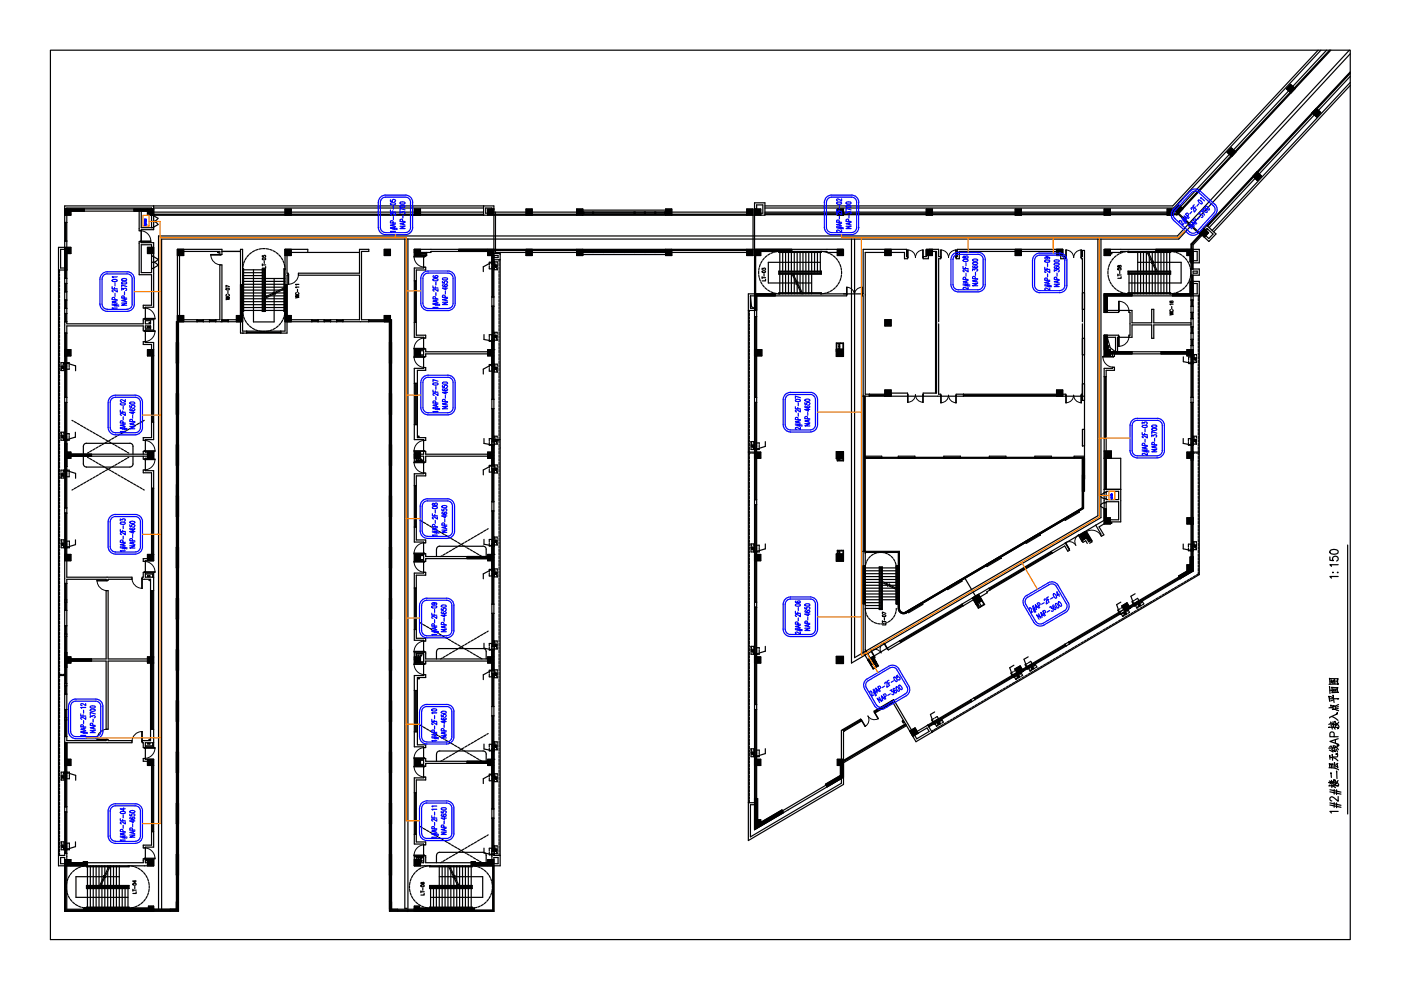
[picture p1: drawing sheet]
<svg xmlns="http://www.w3.org/2000/svg" width="297mm" height="210mm" viewBox="0 0 297 210" stroke-linecap="round" stroke-linejoin="round" font-family="sans-serif">
<g fill="none" stroke="#000" stroke-width=".25">
<path d="M10.7 10.6h275.6v188.6h-275.6zM273.6 17.9l1 .9-.9 .9-1-.9zM279.5 10.6l-30.9 33.1h-86.4M280.1 10.6l-31.3 33.5h-86.6M281.3 10.6l-31.9 34.2M281.9 10.6l-32.5 34.9M282 10.6l-32.5 34.9h-87.3M282.2 10.6l-32.7 35M286.1 10.6l-36.5 39.4h-216v142.8M286.3 18.1l-29 31M286.3 17.5l-29.3 31.3M286.3 11.4l-36.4 39.3h-215.6v142.1"/>
<path d="M286.3 16.2l-29.9 32.1M286.3 15.6l-30.2 32.4M286.3 15.4l-30.3 32.5M286.3 15.2l-30.4 32.6M261.1 31.3l.9 .9-.9 1-.9-.9zM266.5 36.4l1 .9-.9 1-1-.9zM279.1 23l.9 .8-.9 1-.9-.9zM12.4 57.2h1.8M12.6 57.2v.6M12.6 58v.6M12.6 58.8v.5M12.6 59.6v.5"/>
<path d="M13.7 52.9h-.9v3.9h.9M13.7 44.3h18.9M13.7 47.2h.5M13.7 51.1h.5M13.7 59h.5M13.9 47.2v3.9M13.9 57.2v1.8M14 47.2v3.9M14 57.2v1.8M14.2 53.8h.8v-1.4h-2.6v131.2h20.2v-1.3h-1.8v-2.7h1.8v-18.6h-1.8v-3.5h1.8M14.2 44.3v-.2h17.9v.2M15 44.8v.8h-1.3"/>
<path d="M17.9 44.3v.5M28.4 44.3v.5M29.5 44.8v4.1h.5M29.7 51.2v-.1h2.3v.1h-2.5v7h2.6v6.5h-1.7v.6h.4M30 51.9h2.1v5.9h-2.1zM30 44.8v3.5h2.6M31.3 44.8v.8h128.4M32.1 48.3v-3.5h-17.9v23.9h16.2v-1.1l2.5-.1-2.3 .1M32.1 54.3h.5M32.1 56.9h.5M32.4 54.3l1.1 .6a1.32 1.32 0 0 1-1.1 .7 1.32 1.32 0 0 1 1.1 .7M32.4 45.6l1.1 .7a1.32 1.32 0 0 1-1.1 .6 1.32 1.32 0 0 1 1.1 .7l-1.1 .7"/>
<path d="M32.6 43.7v5h-2.6v2.7h2.6v13.7h-1.8v2.7h1.8v2.2h-1.8v2.6h1.8v20.6h-1.8v2.7h1.8v1.3h-1.8v2.6h1.8v19.1h-1.8v3.5h1.8M32.6 44.1h69.9M32.6 45h69.9M32.6 45.5h69.9M32.6 45.4h69.9M32.6 52.4h-1.3v1.4h1.3M33.5 56.3l-1.1 .6M38.9 52.9v1.3h-1.3M46.6 54v-.7h-8.5v14.5h8.5v-11.6h.5v12M46.8 54l-2.1 .1 2.4-.1v-1.1h-9.5v140.1h-5M47.1 53.3h3.9M51.4 57.2h4.6v5.9l2-1h-2"/>
<path d="M51.4 59.7h4.4M51.4 59h4.4M51.4 58.4h4.4M51.4 57.8h4.4M51.4 57h.2v9h-.2M51.4 57.1v8.8M51.5 56.8l-.1 .4M51.6 56l-.1 .6M51.9 55.3l-.2 .5M52.3 54.6l-.3 .5M52.7 54l-.3 .5M53.3 53.6l-.4 .3"/>
<path d="M53.7 57.2v11.1h4.4v-6.1M54 53.2l-.5 .2M54.7 52.9l-.5 .2M55.4 52.7l-.5 .1M55.6 54.2v.3h.3a.22 .22 0 0 1 .1-.3 .22 .22 0 0 1 .3 0 .22 .22 0 0 1-.1 .3M55.6 56.2h.7M55.6 56v.4M55.7 52.7h.5M55.7 54.8a.35 .35 0 0 1 .4-.1 .35 .35 0 0 1 .2 .3l-.5 .1zM55.8 57.2v8.6M56 55.3v.6M56 59.7h4.4"/>
<path d="M56 59h4.4M56.3 56.5v.3h-.7M56.4 52.7l.6 .1M57.2 52.9l.5 .2M57.9 53.2l.5 .2M58.1 59v2.9M58.6 53.6l.4 .3M59.1 54l.4 .5M59.6 54.6l.3 .5M60 55.3l.2 .5M60.3 56l.1 .6M60.4 56.8v.4"/>
<path d="M60.4 45.6v-1.3h1.3v1.3M60.4 57h-.2v4.1M60.4 57.1l-.1 3.9M61.1 58.3h-.2v9.5h15.3v-9.5h-12.9v-.4h12.9v-5h2v.4h-1.6v14.5h6v125.4h22.1v-11.4h.9v1.3h-.9M61.7 52.9v1.3h-1.3M65.3 53.5v-.6h-4.9v17.3h-9v-17.3h-.4v14.9h-3.9M76.2 53.5h-15.3v4.4h.2l.1 2.4-.1-2.2M81.5 52.9h1.3v1.3h-1.3zM85.8 50.7v141.9h.5M86.5 50.7v142.5h-.2M87.8 53.5h3.6v-.2h12.9v21.3h-14v-.6l-2.5-.1 2.2 .1M87.8 45.6v-1.3h1.4v1.3"/>
<path d="M87.8 59.6h.5M88 59.6v8.7M88.1 59.6v8.7M89.2 52.9v1.3M89.8 54.2v2.6h-2v14.7h2v2.6h-2v1.4h2v2.6h-2v15.1h2v3.1h-2M89.8 56.7h.5v.5h-2v13.9h2v.6h-.5M90.3 54.2v.1h-2.5v.2h2.2v-.2M90.4 53.5v.6h-1.2M97.3 52.9v.4M102.5 43.7v1.9M103.4 53.3v.9h.9M103.7 56.4v.6h.6"/>
<path d="M104.2 55.5h.6v.2h-.6zM104.2 55.6l-1.7 1v1M104.3 44.3v-.2h-1.3v1.1h.4M104.3 55.9h.4M104.3 55.8h.4M104.4 55.9v7.1M104.6 55.9v7.1M104.7 53.8h1.3v129.8h-18.2v-2h2v-2.6h-2v-14.1h2v-2.6h-2v-1.3h2v-2.7h-2v-15.1h2v-2.6h-2v-2.2h2v-2.6h-2v-14.3h2v-2.6h-2v-1.3h2v-2.7h-2v-14.5h2v-2.6h-2v-1.9h1.4v1.3h-1.4M104.7 45h17.6M104.7 45.5h17.6M104.7 45.4h17.6M104.7 53h17.6"/>
<path d="M104.7 53.1h17.6M104.7 44.3h-1.3v1.3M104.7 54.2h.9v.4h-.9M104.7 55.1h1.3M104.8 55.6h-1.1v.6M104.8 55.5h.6v.4M104.8 55.5l.2 .4M104.8 56.8v.4h.6M104.8 55.5v.4M104.8 56.1v.5M105 56.1l-.2 .2 .3 .1 .2-.1-.1-.2M105.1 45v8.5h17.2"/>
<path d="M105.1 56.1l.1 .5M105.2 56.5v.2M105.3 56.8l.1 .4M105.4 56.5l-.6 .1 .6 .1M105.4 56.1v.5M105.4 56.8v.4M105.8 55.1v.5M105.8 55.8v.6M105.8 56.6v.5M105.8 57.4v.5M105.8 58.1v.6M105.8 58.9v.6"/>
<path d="M105.8 59.7v.5M111.5 45.6v-1.3h1.3v1.3M111.5 52.9v1.3h1.3v-1.3M122.3 45.6v-1.3h1.3v1.3M122.3 52.9v1.3h1.3v-1.3M123.6 53.5h17.5M123.6 53.3h17.5M123.6 54h17.5M123.6 45h17.5M123.6 45.2h17.5M123.6 45.5h17.5M123.6 45.4h17.5"/>
<path d="M123.6 53h17.5M123.6 53.1h17.5M123.6 44.5h17.5M123.8 45v.2M123.8 53.3v.2M125.7 45v.2M125.7 53.3v.2M125.9 53.3v.2M127.8 53.3v.2M128.1 53.3v.2M130 53.3v.2M130.3 53.3v.2"/>
<path d="M132.2 53.3v.2M132.5 53.3v.2M134.4 45v.2M134.4 53.3v.2M134.7 45v.2M134.7 53.3v.2M136.6 45v.2M136.6 53.3v.2M136.8 45v.2M136.8 53.3v.2M138.8 45v.2M138.8 53.3v.2"/>
<path d="M139 45v.2M139 53.3v.2M140.9 45v.2M140.9 53.3v.2M141.1 45.6v-1.3h1.3v1.3M141.1 52.9v1.3h1.3v-1.3M142.4 53.5h15.9M142.4 45h15.9M142.4 45.5h15.9M142.4 45.4h15.9M142.4 53h15.9M142.4 53.1h15.9"/>
<path d="M158.3 45.6v-1.3h1.4v9.9h-1.4v-1.3M159.7 52.9h-71.9v1.3h2.7v-.7M160 53.3h15.3v.2M160 45.6h2.2v-2.6h-2.2v132.9M160 52.9h18.8v1.3h-1.3v-1.3M160 44.3h1.3v1.3M160.1 54.2v8.1M160.2 54.2v8.1M160.4 44.3v-.9h1.3v1.8h-.4M160.9 57.5v.6M160.9 58.3l.1 .5M161 56.8l-.1 .5"/>
<path d="M161 59l.2 .6M161.2 56l-.2 .6M161.3 53.3v.9h-1.3M161.3 59.8l.3 .4M161.6 55.4l-.3 .4M161.6 57.2v-.3l.3 .1a.21 .21 0 0 1 .3-.1 .21 .21 0 0 1 0 .3M161.6 58.9h.7M161.6 58.7v.4M161.6 57.5a.35 .35 0 0 1 .4-.1 .35 .35 0 0 1 .3 .3 .35 .35 0 0 1-.4 .2 .35 .35 0 0 1-.3-.4zM162 58v.6M162 54.8l-.3 .4M162.2 45h86.7"/>
<path d="M162.2 45.2h87.1M162.2 45.4h87.3M162.3 59.2v.4h-.7M162.6 54.2l-.4 .4M163.2 53.8l-.4 .3M164 53.5l-.6 .2M164.7 53.3l-.5 .2M164.9 53.3h.4v9M165.1 53.3v.2h9v-.2M165.2 53.3h8.8M165.3 57.9h2.5M165.3 57.7h8.6"/>
<path d="M165.9 53.3v4.4M165.9 57.9v4.4M166.6 53.3v4.4M166.6 57.9v4.4M167.2 53.3v4.4M167.2 57.9v4.4M167.8 53.3v4.4M167.8 57.9v4.4M167.8 57.9l1 2 .4-.1-.4 .4 .3-.1 1.1 2.2M167.9 52.9v.4M167.9 58h-2.7v-.4h8.8v.4h-5.9M167.9 58.1h-2.8v-.6h9v.6h-5.9"/>
<path d="M168.4 53.3v4.4M168.4 57.9v.7M168.4 59.1v3.2M169 53.3v4.4M169 57.9v1.9M169 60v.2M169.6 53.3v4.4M169.6 57.9v3.2M170.2 53.3v4.4M170.2 57.9v4.4M170.9 53.3v4.4M170.9 57.9v4.4"/>
<path d="M171.5 53.3v4.4M171.5 57.9v4.4M172.1 53.3v4.4M172.1 57.9v4.4M172.7 53.3v4.4M173.3 53.3v4.4M173.9 53.3v4.6h-5.8l.9 1.9M173.9 55.6h-11v4.4h6M173.9 53.3h.5M174.6 53.3l.5 .2M175.3 53.5l.5 .2M176 53.8l.5 .3"/>
<path d="M176.7 54.2l.4 .4M177.2 54.8l.4 .4M177.5 44.3h1.3v1.3h-1.3zM177.7 55.4l.3 .4M178 59.8l-.3 .4M178.1 56l.2 .6M178.3 59l-.2 .6M178.3 56.8l.1 .5M178.4 58.3l-.1 .5M178.4 57.5v.6M178.6 52.9v.6h-3.3M180.5 50.7v89.9l52.9-30.9v-59"/>
<path d="M181.2 50.7v88.7l51.6-30v-58.7M187.6 52.9v1.3h1.3v-1.3M192.4 54.6l.1-1.6-.1 1.9h-.6v-1.4h-8.3v30.1h5.4M192.4 54.4h-.2v-1.5h-9.2v9.4h-24.3v115.9l20.1-11.9 .1-11.2M195.7 54.4h.7v-1.5h2.6v1.5h.5M196.4 44.3h1.3v1.3h-1.3zM196.4 53.1h.4v1.8h-1.1l-.1-1.9 .1 1.6M197 52.9v.4h1.6v30h-2.9l-.1 2 .1-1.6M197.7 52.9v1.3h-1.3M198.4 53.3v30M199.5 54.6v-1.6v1.9h-.5v13.3M202.7 54.6l-.1-1.6 .1 1.9h.7v-1.6h21.5v1.6h1.1l.1-1.9-.1 1.6"/>
<path d="M202.7 54.4h.3v-1.5h22.3v1.5h.7M215.2 44.3h1.4v1.3h-1.4zM215.2 52.9v1.3h1.4v-1.3M224 52.9v1.3h1.3M229.3 54.4h.2v-1.3h.4v48.5M229.3 54.6l-.1-1.6 .1 1.9h.2v13.3M234.1 44.3h1.3v1.3h-1.3zM234.3 52.9v.6h3.3v-.2h14.9v9h-18.4v3.9h3.1l.1-2.3-.1 2.1M234.9 57.5v.6M234.9 58.3l.1 .5M235 56.8l-.1 .5M235.1 59l.2 .6"/>
<path d="M235.3 56l-.2 .6M235.3 59.8l.3 .4M235.4 52.9v1.3h-1.3v-1.3h20.2v2.8h-1.8M235.6 55.4l-.3 .4M236.1 54.8l-.4 .4M236.7 54.2l-.5 .4M237 58.3h.7M237 58.1v.4M237 56.9a.36 .36 0 0 1 .4-.1 .36 .36 0 0 1 .3 .4 .36 .36 0 0 1-.4 .1 .36 .36 0 0 1-.3-.4zM237 56.3v.3h.2a.28 .28 0 0 1 .2-.3 .28 .28 0 0 1 .3 0 .25 .25 0 0 1-.2 .4 .25 .25 0 0 1-.3-.4zM237.3 53.8l-.5 .3M237.4 57.5v.5"/>
<path d="M237.7 58.7v.3h-.7M238 53.5l-.5 .2M238.7 53.3l-.5 .2M239.2 53.3v.2h4M239.3 53.3l3.9 .1M239.4 57.9h8.6M239.4 53.3h-.4M240 57.9v4.8M240.6 57.9v4.4M241.2 53.3v4.4M241.2 57.9v4.4M241.2 55.6h2.9"/>
<path d="M241.8 53.3v4.4M241.8 57.9v4.4M242.4 53.3v4.4M242.4 57.9v4.4M243.1 53.3v4.4M243.1 57.9v4.4M243.1 53.3l1.1 2.1h.3l-.4 .4 .4-.1 1 2h2.5M243.4 53.3l1 2.1M243.7 53.3v.7M243.7 54.5v3.2M243.7 57.9v4.4M244.3 57.7v-1.9l.9 1.9h-5.8v4.6"/>
<path d="M244.3 53.3v1.9M244.3 55.4v.2M244.3 57.9v4.4M244.4 55.6h6v4.4h-11M244.9 53.3v3.2M244.9 57v.7M244.9 57.9v4.4M245.1 52.9v.4M245.1 57.5h-5.9v.6h9v-.6h-2.8M245.2 57.6h-5.9v.4h8.8v-.4h-2.7M245.5 53.3v4.4M245.5 57.9v4.4"/>
<path d="M246.1 53.3v4.4M246.1 57.9v4.4M246.8 53.3v4.4M246.8 57.9v4.4M247.4 53.3v4.4M247.4 57.9v4.4M247.5 44.3h1l.3 .3v1h-1.3zM248.1 53.3l-4.7 .1M248.2 53.3v.2h-4.7M248.4 53.3h-.4v9M248.6 44.3l6.1 5.7M248.6 53.3l.6 .2"/>
<path d="M249.4 53.5l.5 .2M249.8 43.4l1 .9-.9 .9-1-.9zM249.9 45.2l4.5 4.2M250.1 53.8l.5 .3M250.7 54.2l.4 .4M251.3 54.8l.3 .4M251.8 55.4l.2 .4M252 59.8l-.2 .4M252.1 56l.2 .6M252.3 59l-.2 .6M252.4 56.8l.1 .5M252.5 58.3l-.1 .5"/>
<path d="M252.5 57.5v.6M252.5 57h1.8v1.3h-1.8M252.7 55.7v1.3M252.7 58.3v1.4M252.8 55.7v1.3M252.8 58.3v1.4M253 53.3h.8v2h-.8M253 55.7v1.3M253 57.5h.8v.4h-.8zM253 58.3v62.8l-2.8 1.6-.3-.6 1.8-1v-1.3h.6v-1.7h.7M254.4 49.4l1 .9M254.6 49.6l-2.1 2.1v1.2"/>
<path d="M254.6 49.6l-2 2.2v1.1M254.7 49.7l-2 2.1v1.1M254.9 49.9l-1.9 2v3.6h-.7v-1.3h-.6v-.9M255.3 48.4l.3 .3 .3-.3 1.3 1.2-.9 1-.6-.6M255.3 48.4l.9 1-.8 .9M255.3 48.4l-.9 1M255.9 47.8l1.9 1.8-1.5 1.6-.9-.9M255.9 47.8l-.6 .6M256.1 48.6l-.9 .9M12.6 60.3v.6M12.6 61.1v.6M12.6 61.9v.5"/>
<path d="M12.6 62.6v.6M12.6 63.4v.5M12.6 64.2v.5M12.6 64.9v.6M12.6 65.7v.5M12.6 66.5v.5M12.6 67.2v.6M12.6 68v.6M12.6 68.8v.5M12.6 69.5v.6M12.6 70.3v.6M12.6 71.1v.5"/>
<path d="M12.6 71.8v.6M12.6 72.6v.6M12.6 73.4v.5M12.6 74.1v.6M12.6 74.9v.6M12.6 75.7v.5M12.6 76.4v.6M12.6 77.2v.6M12.6 78v.5M12.6 78.8v.5M12.6 79.5v.6M12.9 77.5v.4"/>
<path d="M12.9 78.1v.5M13.1 77.6l-.1 .2h.1h.4l-.1-.2M13.1 78.1l-.2 .5M13.3 78v.1M13.3 77.5l-.1 .4M13.5 77.9l-.5 .2 .5 .1M13.5 76.9l-.1 .5M13.5 76.9v.4M13.5 77.5v.4M13.5 78.1v.5h-.6M13.5 76.9h-.6v.4M13.6 77h.6l1.8 .6v1"/>
<path d="M13.7 74.1h1.3v1.4h-1.3M13.7 63.6h.5M13.7 70.6h.5M13.7 68.2h.5M13.7 60.1h.5M13.7 61.9h.5M13.7 66.5h.5M13.7 65.4h.5M13.9 60.1v1.8M13.9 63.6v1.8M13.9 66.5v1.7M13.9 70.6v3.5"/>
<path d="M13.9 75.5v8.7M14 60.1v1.8M14 63.6v1.8M14 66.5v1.7M14 70.6v3.5M14 75.5v8.7M14.1 78v.3h.6v-.3M14.1 76.9v.3M14.1 77.4v.4M14.2 76.9v.2h-.6v-.2h1.1v.3M14.7 77.4v.4M30.6 70.1v.2h2.3v-.2h-2.5v-1h-16.2v27.2h17.9"/>
<path d="M30.8 72.4h-.4v.6h1.7v1.1M30.8 68h1.1v.7h-1.1zM31.9 69.5h-1.1v-.4h1.1v.7h-1.1M32.1 75.5v17.3h-1.7v.6h.4M32.3 75.5v14M32.4 75.5v14M32.6 74.1h-1.3v1.4h1.3M37.4 72.6h.4M37.4 77h.4M37.6 66.9h1.3v1.3M37.7 68.2v124.9h-5.1M37.8 68.2v125h-24.1v-11.4h-.9v1.3h.9"/>
<path d="M41.8 67.8v.4M41.8 68.1h1.3M41.8 67.9h1.3M43.1 67.8v.4M44.4 67.8v.4M44.4 68.1h1.3M44.4 67.9h1.3M45.7 67.8v.4M47.1 68.1h1.3M47.1 67.9h1.3M47.9 63l.7 .1-.7 .1 .7 .2-.7 .1M48 61.2a.35 .35 0 0 1 .4-.2 .35 .35 0 0 1 .2 .4 .35 .35 0 0 1-.4 .1 .35 .35 0 0 1-.2-.3z"/>
<path d="M48.1 62.4a.22 .22 0 0 0-.2 .3 .22 .22 0 0 0 .3 .1h.2a.22 .22 0 0 0 .2-.1 .22 .22 0 0 0-.1-.3M48.3 61.7v.5M48.4 67.8v.4M48.6 60.8l-.7-.3v.4M51 68.2v2.4h9.9v-2.4M51 66.9h-.9v1.3M51 60.3h.4M51.4 70.6h.1M51.4 62.7h4.4M51.4 68.2h-14v124.6h-4.8M51.4 65.8h9M51.4 60.9h4.4"/>
<path d="M51.4 60.3h4.4M51.4 65.2h4.4M51.4 64.6h4.4M51.4 64h4.4M51.4 63.3h4.4M51.4 62.1h4.4M51.4 61.5h4.4M51.4 65.8l.1 .4M51.5 66.4l.1 .6M51.7 67.2l.2 .5M52 67.9l.3 .5M52.3 70.2v.4"/>
<path d="M52.3 70.5h7.2M52.3 70.4h7.2M52.4 68.5l.3 .5M52.9 69.1l.4 .4M53.5 69.6l.5 .2M54.2 69.9l.5 .2M54.9 70.2l.5 .1M55.7 70.3h.5M56 63.3v2.5M56 62.7h.7M56 60.9h4.4M56 60.3h4.4"/>
<path d="M56 65.2h4.4M56 64.6h4.4M56 64h4.4M56 63.3h4.4M56 61.5h3.3M56.2 63v-5.9h-.5v8.8h.5v-2.6M56.3 63v-6h-.7v9h.7v-2.8M57 70.2l-.6 .1M57.2 62.7h3.2M57.7 69.9l-.5 .2M58.1 62.1h.2M58.4 69.6l-.5 .2"/>
<path d="M58.5 62.1h1.9M59 69.1l-.4 .4M59.5 68.5l-.4 .5M59.5 70.2v.4M59.8 61.5h.6M59.9 67.9l-.3 .5M60.2 61.3v4.7h.2M60.2 67.2l-.2 .5M60.3 61.2l.1 4.7M60.4 66.4l-.1 .6M60.4 68.2h22.4M60.4 60.3h.5"/>
<path d="M60.4 61.2l-2.1 1M60.4 61l-2.1 1 .1 .4-.5-.4 .1 .4-2 .9M60.4 65.8v.4M60.9 66.9h.8v1.3M62.7 62.6l.7 .1-.7 .2 .7 .1-.7 .2M62.8 62.1a.22 .22 0 0 0-.1 .2 .22 .22 0 0 0 .2 .2h.2a.22 .22 0 0 0 .3-.2 .22 .22 0 0 0-.2-.2M63.1 61.4v.5M63.4 60.9h-.7l.1 .1M63.4 60.3h-.7l.1 .1M66.1 67.8v.4M66.1 68.1h1.3M66.1 67.9h1.3"/>
<path d="M67.4 67.8v.4M68.7 67.8v.4M68.7 68.1h1.4M68.7 67.9h1.4M70.1 67.8v.4M71.4 67.8v.4M71.4 68.1h1.3M71.4 67.9h1.3M72.7 67.8v.4M78.2 67.8v.4M78.2 68h4.6M78.2 68.1h4.5v125h5.1"/>
<path d="M81.5 68.2v-1.3h1.3v126.1h5M82.6 72.6h.4M82.6 77h.4M82.8 67.8h.2v125h4.8M87.8 68.3h.5M89.2 74.4h.6v.8h-.6M89.2 74.1v1.4M89.8 77.9h.5v.6h-1.8v14.3h1.8v.6h-.5M90 75.6v.1h-2.2v-.1h2.5v-.6h14v21.3h-14v-.6l-2.5-.1 2.2 .1M102.6 70.9v1.1l2.2 .3M103.7 71.8v.6h.6M103.7 78.1v.6h.6"/>
<path d="M104.2 77.2h.6v.2h-.6zM104.2 72.2h.6v.2h-.6zM104.3 74.1h-.9v1.4h.9M104.3 72h.4M104.3 64.9h.4M104.3 77.7h.4M104.3 63h.4M104.3 71h-.6v.6M104.3 77.3h-.6v.6M104.4 64.9v7.1M104.4 77.7v7M104.6 64.9v7.1"/>
<path d="M104.6 77.7v7M104.7 74.1h.1M104.8 77.3h-.6l-1.7 1v1M104.8 77.2h.6v.4M104.8 77.2l.2 .4M104.8 70.5l.2 .3M104.8 70.5h.6v.3M104.8 70.5v.3M104.8 71v.6M104.8 71.8v.3h.6M104.8 77.2v.4M104.8 77.8v.5"/>
<path d="M104.8 78.5v.4h.6M105 77.9h-.2l.2 .2 .3-.1-.1-.1M105 71.1l-.2 .1 .3 .1 .3-.1-.2-.1M105 71l.2 .6M105.1 77.8l.1 .5M105.2 71.5v.1M105.2 78.2v.2M105.3 71.8l.1 .3M105.3 78.5l.1 .4M105.4 78.2l-.6 .1 .6 .1M105.4 71.4l-.6 .1 .6 .2M105.4 71v.6"/>
<path d="M105.4 71.8v.3M105.4 77.8v.5M105.4 78.5v.4M105.8 60.4v.6M105.8 61.2v.6M105.8 62v.5M105.8 62.7v.6M105.8 63.5v.6M105.8 64.3v.5M105.8 65v.6M105.8 65.8v.6M105.8 66.6v.5"/>
<path d="M105.8 67.3v.6M105.8 68.1v.6M105.8 68.9v.5M105.8 69.7v.5M105.8 70.4v.6M105.8 71.2v.5M105.8 72v.5M105.8 72.7v.6M105.8 73.5v.5M105.8 74.2v.6M105.8 75v.6M105.8 75.8v.5"/>
<path d="M105.8 76.6v.5M105.8 77.3v.6M105.8 78.1v.5M105.8 78.9v.5M105.8 79.6v.6M158.7 65.8h1.7M158.9 65.8v.3M158.9 66.4v.5M158.9 67.1v.6M158.9 67.9v.5M158.9 68.7v.5M158.9 69.4v.6"/>
<path d="M158.9 70.2v.6M158.9 71v.5M158.9 71.7v.6M158.9 72.5v.5M158.9 73.3v.5M158.9 74v.6M158.9 74.8v.5M158.9 75.6v.5M158.9 76.3v.6M158.9 77.1v.6M158.9 77.9v.5M158.9 78.6v.6"/>
<path d="M158.9 79.4v.6M159.1 62.7h.9M159.1 62.7l.2 2.3 .7 .4h-.9zM160 74.1h1.5v1.4h-1.5M160 67.1h.4M160.1 67.1v7M160.1 75.5v8.7M160.3 67.1v7M160.3 75.5v8.7M161.7 60.4l.3 .4M162.2 61l.4 .4M162.8 61.5l.4 .3"/>
<path d="M163.4 61.9l.6 .2M164.2 62.1l.5 .1M164.4 62.3v.4M164.9 62.3h.4M168.9 60.2l1 2.1M169 60.4v1.9M169.2 60h2.9M169.6 61.6v.7M169.8 62.1h-4.7v.2M169.9 62.2l-4.7 .1M170.1 62.1h4v.2M170.1 62.2l3.9 .1"/>
<path d="M174.4 62.3h-.5M175.1 62.1l-.5 .1M175.8 61.9l-.5 .2M176.5 61.5l-.5 .3M177.1 61l-.4 .4M177.3 72.7h1.5v2.9h-1.5zM177.3 74h1.5M177.6 60.4l-.4 .4M178.7 74v-1.2h-1.3v1.8M179.5 62.5l.1-1.6-.1 1.8h-19.1v112.4l18-10.6v-9.6l.3-.2M182.8 62.5l-.1-1.6 .1 1.8h.2v75.6l.5 .7M187.6 67.8h1.3v1.3h-1.3z"/>
<path d="M199 68.7v14.9h.5v1.8v-1.6M229.5 62.1h.4v3.5h-.4zM229.5 71.7h.4v3.5h-.4zM229.5 68.7v14.9h-.2l-.1 1.8 .1-1.6M234.1 62.7h20.2M234.1 79.9h.4M234.3 79.9v13.1M234.4 79.9v13.1M234.8 71.1v3h.6v.5M234.8 65.8h5.2v2.6h4.2v-2.8h.4v2.8h7.9M234.8 71.5h1.7v3.1l-1.1-.9zM234.8 62.7v3.5"/>
<path d="M235.7 60.4l.4 .4M235.9 75v.6M236.2 61l.5 .4M236.3 75v.6l-2.5 .1 2.3-.1M236.8 61.5l.5 .3M237.2 71.3l.1 2.1-.1-2.3h-3.1v4.4h1.3v-.5M237.5 61.9l.5 .2M238.2 62.1l.5 .1M239 62.3h.4M239.2 62.3v-.2h9v.2M239.3 62.3h8.8M239.4 65.8v.4h.2v4.9h-.2v.4"/>
<path d="M240 74.6v.4M246.2 74.6v.4M248 66.2l.7 .2-.7 .1 .7 .1-.7 .2M248.1 63.8v.1a.33 .33 0 0 0 .3 .3 .33 .33 0 0 0 .3-.3 .21 .21 0 0 0-.3-.1 .21 .21 0 0 0 0 .3l.1 .1M248.2 65.7a.22 .22 0 0 0-.2 .2 .22 .22 0 0 0 .3 .2h.2a.22 .22 0 0 0 .2-.2 .22 .22 0 0 0-.1-.2M248.4 62.3h-.4M248.4 65v.5M248.6 62.3v.4M248.7 64.5h-.7l.2 .1M249.2 62.1l-.6 .1M249.9 61.9l-.5 .2M250.6 61.5l-.5 .3"/>
<path d="M250.9 75.7v1l2.1 .3M251.1 61l-.4 .4M251.6 60.4l-.3 .4M251.7 75v.5h1.3M252 76.3v-.6h.6v.6M252 76.5v.6h.6v-.6M252.3 62.3v-2.6h2v62.1l-56.7 33.5M252.5 76.9h.5v.2h-.5M252.5 62.7v11.9h-18.2v.4h18.2v45.8l-2.5 1.5M252.5 73.3h.5M252.5 63.6h.5M252.5 70.6h.5"/>
<path d="M252.5 72h.5M252.5 67.6h.5M252.5 69.3h.5M252.5 64.9h.5M252.5 66.2h.5M252.5 68.9h-7.9v2.8h-.4v-2.8h-4.2v2.6h-3.1v3.1M252.7 63.6v1.3M252.7 66.2v1.4M252.7 69.3v1.3M252.7 72v1.3M252.7 75.5v8.7M252.8 63.6v1.3"/>
<path d="M252.8 66.2v1.4M252.8 69.3v1.3M252.8 72v1.3M252.8 75.5v8.7M253 60.1h.8v2.2h-.8M253 74.1h-1.3v.5M253.1 75.2l.1 .3M253.1 75.2h.6v.3M253.1 75.2v.3M253.1 75.7v.6M253.1 76.5v.3h.6M253.2 75.8l-.1 .2h.2h.3l-.1-.2"/>
<path d="M253.3 75.7l.2 .6M253.5 76.2v.1M253.6 76.5l.1 .3M253.6 76.1l-.5 .2 .5 .1M253.7 75.7v.6M253.7 76.5v.3M254.1 62.7v.4M254.1 63.3v.5M254.1 64.1v.5M254.1 64.8v.6M254.1 65.6v.5M254.1 66.4v.5"/>
<path d="M254.1 67.1v.6M254.1 67.9v.5M254.1 68.7v.5M254.1 69.4v.6M254.1 70.2v.6M254.1 71v.5M254.1 71.7v.6M254.1 72.5v.5M254.1 73.3v.5M254.1 74v.6M254.1 74.8v.5M254.1 75.6v.5"/>
<path d="M254.1 76.3v.6M254.1 77.1v.6M254.1 77.9v.5M254.1 78.6v.6M254.1 79.4v.6M12.6 80.3v.5M12.6 81.1v.5M12.6 81.8v.6M12.6 82.6v.5M12.6 83.3v.6M12.6 84.1v.6M12.6 84.9v.5"/>
<path d="M12.6 85.7v.5M12.6 86.4v.6M12.6 87.2v.5M12.6 88v.5M12.6 88.7v.6M12.6 89.5v.5M12.6 90.3v.5M12.6 91v.6M12.6 91.8v.5M12.6 92.6v.5M12.6 93.3v.6M12.6 94.1v.6"/>
<path d="M12.6 94.9v.5M12.6 95.6v.6M12.6 96.4v.6M12.6 97.2v.5M12.6 97.9v.6M12.6 98.7v.5M12.6 99.5v.5M12.9 91.6l.2 .5M12.9 92.9v.4h.6M12.9 91.6h.6v.5M12.9 91.6v.5M12.9 92.3v.4"/>
<path d="M13.1 92.3l-.1 .1 .1 .1h.3v-.2M13.2 92.3l.1 .4M13.3 92.7v.1M13.4 92.9l.1 .4M13.5 92.6l-.5 .1 .5 .2M13.5 99.7l-.1 .5M13.5 92.3v.4M13.5 92.9v.4M13.5 99.7v.4M13.5 99.7h-.6v.4M13.6 99.8h.6l1.8 .6v1M13.7 97.2h.1"/>
<path d="M13.7 84.2h.5M13.7 85.3h.5M13.7 98.9h.5M13.7 94.1h.5M13.9 85.3v8.8M13.9 98.9v8.8M14 85.3v8.8M14 98.9v8.8M14.1 92.2v-.3h.6v.3M14.1 92.4v.5M14.1 93v.3M14.1 99.7v.3"/>
<path d="M14.2 95.9h.8v.4M14.2 99.7v.2h-.6v-.2h1.1v.3M14.7 93v.3h-1.1v-.2h.6v.2M14.7 92.4v.5M15 96.7v.5h-.8M15.3 89.1l.2 .2M15.7 89.4l.5 .3M16 91.6v1.1l-1.8 .5h-.6M16.4 89.8l.5 .2M17.1 90.2l.4 .2M17.7 96.7v1.7a.66 .66 0 0 0 .6 .6h9.2a.67 .67 0 0 0 .7-.6v-1.7M17.7 94.7v1.6"/>
<path d="M17.7 94.6a.66 .66 0 0 1 .6-.6h9.2a.63 .63 0 0 1 .7 .6M17.7 90.5l.5 .3M18.4 90.9l.5 .3M18.5 97l.3 .1M18.8 95.9l-.3 .2M19 97.2l.5 .3M19 91.3l.5 .3M19.4 96.3v.4M19.5 95.5l-.5 .3M19.7 97.6l.5 .3M19.7 91.7l.5 .3M20.2 95.1l-.5 .3"/>
<path d="M20.3 98l.5 .3M20.4 92.1l.5 .2M20.8 94.8l-.5 .2M21 98.4l.5 .3M21.1 92.4l.4 .3M21.5 94.4l-.5 .3M21.7 98.8l.4 .2M21.7 92.9l.5 .2M22.1 94l-.4 .3M22.2 99.9l-.5 .3M22.3 99.1l.5 .3M22.4 93.2l.5 .3"/>
<path d="M22.8 93.6l-.5 .3M22.9 99.5l-.5 .3M23 99.5l.5 .3M23.1 93.6l.4 .3M23.5 93.2l-.5 .3M23.5 99.1l-.4 .3M23.7 99.9l.4 .3M23.7 94l.5 .3M24.1 92.9l-.4 .2M24.2 98.8l-.5 .2M24.4 94.4l.4 .3M24.8 92.4l-.5 .3"/>
<path d="M24.8 98.4l-.4 .3M25 94.8l.5 .2M25.5 92.1l-.5 .2M25.5 98l-.5 .3M25.7 95.1l.5 .3M26.1 91.7l-.4 .3M26.2 97.6l-.5 .3M26.4 95.5l.4 .3M26.8 91.3l-.5 .3M26.8 97.2l-.4 .3M27 95.9l.3 .2M27.3 97l-.3 .1"/>
<path d="M27.5 90.9l-.5 .3M28.1 90.5l-.5 .3M28.2 94.7v1.6M28.8 90.2l-.5 .2M29.5 89.8l-.5 .2M30.1 89.4l-.4 .3M30.4 96.7v.6l2.5 .1-2.3-.1M30.6 89.1l-.3 .2M30.6 95.7l2.3-.1-2.5 .1v.6M30.8 99.6h-.4v.6h1.7v17.4M31.3 95.9v1.3M32.1 96.3h.1"/>
<path d="M32.1 96.7h.1M32.1 96.7h-17.9v25.7h13.8v.4h-5.1v.2h-2.3v.2h2.1v-.2M32.1 89.5h.5M37.4 94.3h.4M37.4 98.7h.4M37.4 83.5h.4M37.4 87.9h.4M82.6 94.3h.4M82.6 98.7h.4M82.6 83.5h.4M82.6 87.9h.4M87.8 90h.7"/>
<path d="M87.8 81.3h.7M88.1 81.3v8.7M88.3 96.7h1.5v.9h-1.5zM88.3 81.3v8.7M90 98l-2.2 .1 2.5-.1v-1.3h14v21.3h-14v-.6h-2.5v-.1h2.2v.1M102.6 93v1l2.2 .3M103.7 93.8v.6h1.1v-.2h-.6v.2M103.7 99.5v.6h.6M104.2 98.6h.6v.2h-.6zM104.2 98.7l-1.7 .9v1.1M104.3 95.9h-.9v1.3h.9M104.3 93.7h.4"/>
<path d="M104.3 84.7h.4M104.3 86.6h.4M104.3 99.4h.4M104.3 98.5h.4M104.3 94.5h.4M104.3 93h-.6v.6M104.4 86.6v7.1M104.4 99.4v7M104.6 86.6v7.1M104.6 99.4v7M104.7 93.2h1.3M104.7 93.4h.5"/>
<path d="M104.8 98.7h-1.1v.6M104.8 99.9v.4h.6M104.8 98.6l.2 .4M104.8 92.5l.2 .4M104.8 92.5h.6v.3M104.8 98.6h.6v.3M104.8 92.5v.3M104.8 93.1v.5M104.8 93.8v.4h.6M104.8 98.6v.3M104.8 99.2v.5M105 99.2l-.2 .1 .2 .2 .3-.1-.1-.2"/>
<path d="M105 93.1l-.2 .2 .3 .1 .3-.1-.2-.2M105 93.1l.2 .5M105.1 99.2l.1 .5M105.2 93.5v.2M105.2 99.6v.2M105.3 93.8l.1 .4M105.3 99.9l.1 .4M105.4 99.6l-.6 .1 .6 .1M105.4 93.7l-.6-.1 1-.2v.5M105.4 93.1v.5M105.4 93.8v.4M105.4 99.2v.5"/>
<path d="M105.4 99.9v.4M105.8 80.4v.5M105.8 81.2v.5M105.8 81.9v.6M105.8 82.7v.5M105.8 83.5v.5M105.8 84.2v.6M105.8 85v.5M105.8 85.8v.5M105.8 86.5v.6M105.8 87.3v.6M105.8 88.1v.5"/>
<path d="M105.8 88.8v.6M105.8 89.6v.5M105.8 90.4v.5M105.8 91.1v.6M105.8 91.9v.5M105.8 92.7v.5M105.8 94.2v.5M105.8 94.9v.6M105.8 95.7v.5M105.8 96.4v.6M105.8 97.2v.6M105.8 98v.5"/>
<path d="M105.8 98.8v.5M105.8 99.5v.6M158.7 95.9h2.6v1.3h-1.3M158.9 80.2v.5M158.9 80.9v.6M158.9 81.7v.6M158.9 82.5v.5M158.9 83.2v.6M158.9 84v.6M158.9 84.8v.5M158.9 85.5v.6M158.9 86.3v.6"/>
<path d="M158.9 87.1v.5M158.9 87.9v.5M158.9 88.6v.6M158.9 89.4v.5M158.9 90.1v.6M158.9 90.9v.6M158.9 91.7v.5M158.9 92.4v.6M158.9 93.2v.6M158.9 94v.5M158.9 94.8v.5M158.9 95.5v.4"/>
<path d="M158.9 96.8v.5M158.9 97.6v.5M158.9 98.3v.6M158.9 99.1v.5M158.9 99.9v.5M159.2 93.6h.6v.5M159.2 93.6l.2 .5M159.2 93.6v.5M159.2 94.2v.5M159.2 94.9v.4h.6M159.3 96.1h-.4v.5M159.4 94.3l-.2 .1 .2 .1 .4-.1-.2-.1"/>
<path d="M159.4 94.3l.2 .4M159.5 96.1h.5M159.6 94.6v.2M159.7 94.8l.1 .5M159.8 94.6l-.6 .1 .6 .1M159.8 94.2v.5M159.8 94.9v.4M160 84.2h.4M160 85.3h.4M160.1 85.3v10.6M160.1 97.2v8.7M160.3 85.3v10.6"/>
<path d="M160.3 97.2v8.7M160.4 93.9h.6v.3M161 94.4v.4M161 95v.3h-1.1v-.2h.6M162.3 93.6v1.1l-1.8 .5h-.6M177.5 97.2v.5h1.3v-1.9h-1.5v1.5h1.5M177.7 97.2v.4h1v-.3M183 84h46.9M183.2 84v32.9M183.3 84v32.9M183.5 97.1h46.1v10.6l-37.9 22.3a.99 .99 0 0 1-1.1-1M183.5 96.7h3.4v.5"/>
<path d="M183.5 84v55M183.5 97.2h46v10.5l-37.5 22.1M183.5 97h46.2v10.8l-37.6 22.2M184.3 83.6v.4M184.3 83.9h3.3M184.3 83.7h3.3M187.6 84v-1.3h1.3v1.3M188.9 83.3h3.5l.1 2-.1-1.6M190.5 97.2v-.5h3.5v.5M200.1 97.2v-.5h3.5v.5M202.7 83.8l-.1 1.6 .1-1.8h23.3l.1 1.8-.1-1.6M204.3 83.6v.4"/>
<path d="M204.3 83.9h19.7M204.3 83.7h19.7M209.8 97.2v-.5h3.5v.5M219.4 97.2v-.5h3.5v.5M224 84v-1.3h1.3v1.3M229.5 91h.4v3.5h-.4zM229.5 81.4h.4v3.5h-.4zM229.9 96.7h-2.2v.5M234.1 97.2h3.5v13.5h-2.8l-1.8 1 1 1.7-.5 .3-.2-.4h.1l-1.1-1.9M234.1 95.6h1.5v1.6M234.3 97.2v6.6M234.4 97.2v6.6"/>
<path d="M234.5 95.6v-17.1h1.8v-.6h-.4v.2h-1.8v33h1.3v-1.3h-.9M234.5 97.2v6.6M250.9 93v1l2.1 .3M252 93.8v.6h1l.1-.6M252.5 97.5h.5M252.5 84.2h.5M252.5 85.3h.5M252.5 93h-.5v.6M252.7 85.3v10.6M252.7 97.5v12.3M252.8 85.3v10.6M252.8 97.5v12.3"/>
<path d="M253 96.1h.4M253.1 92.5l.1 .4M253.1 92.5v.3M253.1 93.1v.5M253.1 92.5h.6v.3M253.2 93.1l-.1 .2 .2 .1 .3-.1-.1-.2M253.3 93.1l.1 .5M253.4 93.5v.2M253.5 93.8l.2 .4M253.6 93.4l-.5 .2 .5 .1M253.6 96.1h.5v.4M253.7 94.2h-1.2v.2"/>
<path d="M253.7 93.1v.5M253.7 93.8v.4M254.1 80.2v.5M254.1 80.9v.6M254.1 81.7v.6M254.1 82.5v.5M254.1 83.2v.6M254.1 84v.6M254.1 84.8v.5M254.1 85.5v.6M254.1 86.3v.6M254.1 87.1v.5"/>
<path d="M254.1 87.9v.5M254.1 88.6v.6M254.1 89.4v.5M254.1 90.1v.6M254.1 90.9v.6M254.1 91.7v.5M254.1 92.4v.6M254.1 93.2v.6M254.1 94v.5M254.1 94.8v.5M254.1 95.5v.4M254.1 96.7v.6"/>
<path d="M254.1 97.5v.5M254.1 98.2v.6M254.1 99v.6M254.1 99.8v.5M254.3 95.9h-2.6v1.3h1.3M12.6 100.2v.6M12.6 101v.6M12.6 101.8v.5M12.6 102.5v.6M12.6 103.3v.6M12.6 104.1v.5M12.6 104.9v.5"/>
<path d="M12.6 105.6v.6M12.6 106.4v.5M12.6 107.1v.6M12.6 107.9v.6M12.6 108.7v.5M12.6 109.4v.6M12.6 110.2v.6M12.6 111v.5M12.6 111.8v.5M12.6 112.5v.6M12.6 113.3v.5M12.6 114.1v.5"/>
<path d="M12.6 114.8v.6M12.6 115.6v.5M12.6 116.3v.6M12.6 117.1v.6M12.6 117.9v.5M12.6 118.7v.5M12.6 119.4v.6M12.9 100.3v.4M12.9 100.9v.5M13 114.5l.1 .4M13 114.5h.5v.4M13 114.5v.4"/>
<path d="M13 115.1v.4M13 115.7v.4h.5M13.1 100.4l-.1 .1 .1 .1h.3v-.2M13.1 115.1l-.1 .1 .2 .1 .3-.1-.1-.1M13.1 100.9l-.2 .5M13.2 115.1l.1 .4M13.3 100.3l-.1 .4M13.3 100.8v.1M13.3 115.5v.1M13.4 115.7l.1 .4M13.5 100.7l-.5 .2 .5 .1M13.5 115.4l-.5 .1 .5 .2"/>
<path d="M13.5 100.3v.4M13.5 100.9v.5h-.6M13.5 115.1v.4M13.5 115.7v.4M13.7 117.6h1.3v1.3h-1.3M13.7 108.8h.5M13.7 107.7h.5M13.9 108.8v8.8M14 108.8v8.8M14.1 100.8v.3h.6v-.3M14.1 100.2v.4M14.2 114.7h.5v.3"/>
<path d="M14.7 100.2v.4M14.7 115.2v.4M14.7 115.8v.3h-1v-.2h.5v.2M15.5 103.8l-.2 .1M16 114.5v1l-1.8 .5h-.5M16.2 103.3l-.5 .3M16.9 103l-.5 .2M17.5 102.6l-.4 .3M18.2 102.2l-.5 .3M18.9 101.8l-.5 .3M19.5 101.4l-.5 .3M20.2 101.1l-.5 .2"/>
<path d="M20.9 100.7l-.5 .3M21.5 100.3l-.4 .3M24.3 100.3l.5 .3M25 100.7l.5 .3M25.7 101.1l.4 .2M26.3 101.4l.5 .3M27 101.8l.5 .3M27.6 102.2l.5 .3M28.3 102.6l.5 .3M29 103l.5 .2M29.7 103.3l.4 .3M30.3 103.8l.3 .1"/>
<path d="M32.1 118.4h-1.7v.6h.4M32.1 103.5h.5M32.3 103.5v14.1M32.4 103.5v14.1M32.6 117.6h-1.3v1.3M37.4 116h.4M37.4 105.2h.4M37.4 109.6h.4M82.6 116h.4M82.6 105.2h.4M82.6 109.6h.4M87.8 111.8h.5"/>
<path d="M87.8 103h.5M88 103v8.8M88.1 103v8.8M89 110.3l.6 .3M89.2 117.8h.6v.9h-.6M89.2 117.6v1.3M89.7 110.7l.5 .3M89.8 100.3h.5v.6h-2v13.6h2v.6h-.5M90 119v.2h-2.2v-.2h2.5v-.6h14v21.3h-14v-1.5h-2.5v-.1h2.2v.1M90.4 111.1l.5 .3M91.1 111.5l.4 .3M91.7 111.9l.5 .3"/>
<path d="M92.4 112.3l.5 .3M92.5 118l.1-1.5a.63 .63 0 0 1 .6-.7h9.2a.66 .66 0 0 1 .7 .7v1.5M93.1 112.7l.4 .2M93.7 113l.5 .3M93.7 117.8l-.3 .2M94.4 113.4l.5 .3M94.4 117.4l-.5 .3M95.1 117l-.5 .3M95.1 113.8l.4 .3M95.7 114.2l.5 .3M95.7 116.7l-.5 .2M96.4 114.6l.5 .3"/>
<path d="M96.4 116.3l-.5 .2M97 115.9l-.4 .3M97 115l.5 .3M97.7 115.5l-.5 .3M97.7 115.4l.5 .2M98.4 115.8l.4 .2M98.4 115.1l-.5 .3M99 118v.4M99 116.2l.5 .2M99 114.7l-.4 .3M99.7 114.3l-.5 .3M99.7 116.5l.5 .3"/>
<path d="M100.4 116.9l.4 .3M100.4 113.9l-.5 .3M101 117.3l.5 .3M101 113.6l-.4 .2M101.7 113.2l-.5 .2M101.7 117.7l.5 .3M102.4 112.8l-.5 .3M102.6 114.4v1l2.2 .3M103 112.4l-.5 .3M103.4 118.4v.5h.9M103.5 112.1l-.3 .2M103.7 115.2v.6h.6"/>
<path d="M104.2 115.6h.6v.2h-.6zM104.3 117.6h-.9v.4M104.3 106.4h.4M104.3 115.4h.4M104.3 108.3h.4M104.3 114.4h-.6v.6M104.4 108.3v7.1M104.6 108.3v7.1M104.7 117.6h.1M104.8 113.9l.2 .4M104.8 113.9h.6v.3M104.8 113.9v.3"/>
<path d="M104.8 114.4v.6M104.8 115.2v.3h.6M105 114.5l-.2 .1 .2 .1h.3l-.1-.2M105 114.5l.2 .5M105.2 114.9v.1M105.3 115.2l.1 .3M105.4 114.8l-.6 .1 .6 .2M105.4 114.4v.6M105.4 115.2v.3M105.8 100.3v.6M105.8 101.1v.5M105.8 101.8v.6"/>
<path d="M105.8 102.6v.5M105.8 103.4v.5M105.8 104.1v.6M105.8 104.9v.5M105.8 105.7v.5M105.8 106.4v.6M105.8 107.2v.6M105.8 108v.5M105.8 108.7v.6M105.8 109.5v.6M105.8 110.3v.5M105.8 111v.6"/>
<path d="M105.8 111.8v.5M105.8 112.6v.5M105.8 113.3v.6M105.8 114.1v.6M105.8 114.9v.5M105.8 115.6v.6M105.8 116.4v.6M105.8 117.2v.5M105.8 118v.5M105.8 118.7v.6M105.8 119.5v.5M158.9 100.6v.6"/>
<path d="M158.9 101.4v.5M158.9 102.2v.5M158.9 102.9v.6M158.9 103.7v.5M158.9 104.5v.5M158.9 105.2v.6M158.9 106v.5M158.9 106.8v.5M158.9 107.5v.6M158.9 108.3v.6M158.9 109.1v.5M158.9 109.8v.6"/>
<path d="M158.9 110.6v.5M158.9 111.4v.5M158.9 112.1v.6M158.9 112.9v.5M158.9 113.7v.5M158.9 114.4v.6M158.9 115.2v.6M158.9 116v.5M158.9 116.7v.6M158.9 117.5v.6M158.9 118.3v.5M158.9 119v.6"/>
<path d="M158.9 119.8v.6M159.2 115.3l.2 .5M159.2 116.6v.4h.6M159.2 115.3h.6v.5M159.2 115.3v.5M159.2 116v.4M159.4 116h-.2l.2 .2h.3l-.1-.2M159.4 116l.2 .4M159.6 116.3v.2M159.7 116.6l.1 .4M159.8 116.3l-.6 .1 .6 .1M159.8 116v.4"/>
<path d="M159.8 116.6v.4M160 117.6h1.3v1.3h-1.3M160 105.9h.4M160 107h.4M160.1 107v10.6M160.1 118.9v8.7M160.3 107v10.6M160.3 118.9v8.7M160.4 115.6h.6v.3M161 116.7v.3h-1.1v-.2h.6M161 116.1v.4M162.3 115.3v1.1l-1.8 .5h-.6"/>
<path d="M178.7 117.4v-.6h-1.1v.8M178.8 117.4h-1.5v1.6h1.5v-2.3h-1.3v.9M183 116.9h7.7v12.1a.88 .88 0 0 0 1.3 .8M183 120h.5M183.5 117.1h.1M183.5 117.1h7v2.9M183.5 117h7.1v3M183.5 120v.4h6.5v-.4M183.7 119.2l-.2 .5M184 118.5l-.2 .5M184.5 118l-.3 .4M185.2 117.5l-.5 .3"/>
<path d="M185.9 117.2l-.5 .2M186.6 117.1l-.5 .1M186.9 117.1l.5 .1M187.6 117.2l.5 .2M188.3 117.5l.5 .3M188.9 118l.4 .4M189.5 118.5l.2 .5M189.8 119.2l.2 .5M190 120v8.1h.7M190 120h.7M209 119.8l3-1.8 .3 .4-3.1 1.7zM217.3 114.9l3-1.8 .3 .3-3 1.8z"/>
<path d="M222.9 116.9l-32.1 19M222.9 116.9l.2 .4M222.9 117l-13.2 7.9M223 117.2l-13.2 7.8M223.1 117.3l-13.2 7.8M225.9 115.1l.8 1.4zM225.9 115.1l-3 1.8M225.9 115.1l.9 1.6-.4 .2-.7-1.1-2.6 1.5M228.6 113.5l.8 1.3zM228.7 108.2l.2 .4-3.1 1.7-.2-.3M228.7 113.5l-2.8 1.6M229.5 100.7h.4v3.5h-.4z"/>
<path d="M230 112.7l-1.1 .7 .7 1.1 1.2-.7 .5 .8-.5 .3M230 112.7l1.2 1.9-.4 .2M230.3 112.7h.1l1.1 1.9-.1 .1zM230.8 114.8l-1-1.7-.4 .2 .6 1-.6 .3 .2 .4 .6-.3 .3 .5M230.8 114.8l.5-.3 .2 .4-.5 .3M232.3 111.4l-2.3 1.3M233.2 107.3l1.1 .6M234.1 103.8h3.5M234.1 104.4h.4M234.1 105.7h.4M234.1 106.6h.4M234.1 107.9h.4"/>
<path d="M234.1 110.3l-1.8 1.1M234.3 104.4l-1.1 .7a1.32 1.32 0 0 0 1.1 .6M234.3 106.6a1.32 1.32 0 0 0-1.1 .6M234.5 106.4h2.7v3.8h-2.7zM234.5 104.2h2.7v1.7h-2.7zM250.9 115.4v1l2.1 .3M252 116.2v.6h1l.1-.6M252.5 115.4h-.5v.6M252.7 111.1v7M252.8 111.1v7M253 109.8h-1.3v1.3h1.3M253.1 114.9l.1 .3"/>
<path d="M253.1 114.9v.3M253.1 115.4v.6M253.1 114.9h.6v.3M253.2 115.5l-.1 .1 .2 .1 .3-.1-.1-.1M253.3 115.4l.1 .6M253.4 115.9v.1M253.5 116.2l.2 .3M253.6 115.8l-.5 .1 .5 .2M253.7 116.5l-1.2 .1v.2M253.7 115.4v.6M253.7 116.2v.3M254.1 100.6v.5"/>
<path d="M254.1 101.3v.6M254.1 102.1v.5M254.1 102.9v.5M254.1 103.6v.6M254.1 104.4v.5M254.1 105.2v.5M254.1 105.9v.6M254.1 106.7v.5M254.1 107.5v.5M254.1 108.2v.6M254.1 109v.6M254.1 109.8v.5"/>
<path d="M254.1 110.5v.6M254.1 111.3v.6M254.1 112.1v.5M254.1 112.8v.6M254.1 113.6v.5M254.1 114.4v.5M254.1 115.1v.6M254.1 115.9v.6M254.1 116.7v.5M254.1 117.4v.6M254.1 118.2v.6M254.1 119v.5"/>
<path d="M254.1 119.8v.5M282 118.1v.7l.7 .1a.55 .55 0 0 1 0-.8 .55 .55 0 0 1 .8 .1 .55 .55 0 0 1-.1 .7M282 116.7l.7-.2a.78 .78 0 0 1 1 .6 1.08 1.08 0 0 1-1.7 0zM283.7 119.7h-1.7l.3 .4M285.7 115.6v57M12.6 120.2v.5M12.6 121v.5M12.6 121.7v.6M12.6 122.5v.5M12.6 123.3v.5M12.6 124v.6M12.6 124.8v.5"/>
<path d="M12.6 125.6v.5M12.6 126.3v.6M12.6 127.1v.5M12.6 127.9v.5M12.6 128.6v.6M12.6 129.4v.6M12.6 130.2v.5M12.6 130.9v.6M12.6 131.7v.6M12.6 132.5v.5M12.6 133.2v.6M12.6 134v.5"/>
<path d="M12.6 134.8v.5M12.6 135.5v.6M12.6 136.3v.6M12.6 137.1v.5M12.6 137.9v.5M12.6 138.6v.6M12.6 139.4v.5M13.7 123.7h.5M13.7 138.4h.5M13.7 127.6h.5M13.7 127.2h.5M13.7 132.7h.5"/>
<path d="M13.7 129.4h.5M13.7 134.9h.5M13.7 134.4h.5M13.9 123.7v3.5M13.9 127.6v1.8M13.9 132.7v1.7M13.9 134.9v3.5M14 123.7v3.5M14 127.6v1.8M14 132.7v1.7M14 134.9v3.5M14.2 139.3h.8v.4"/>
<path d="M19.4 139.7v.5M22.5 123v-.2h-8.3v16.9h8.3v-14.5h.4v14.5h9M30.2 122.8h1.7v16.5M30.6 121.3l2.3-.1-2.5 .1v1.1h-.2l-.1 2.3 .1-2.1M30.8 121.5h1.8v36.8h-1.8M30.8 121.7h1.6v.7M31.9 125.2h.7M32.1 125.2v14.1M32.4 125.2v14.1M32.6 139.3h-1.3v1.3h1.3M37.4 120.4h.4M37.4 137.7h.4"/>
<path d="M37.4 126.9h.4M37.4 131.3h.4M82.6 120.4h.4M82.6 137.7h.4M82.6 126.9h.4M82.6 131.3h.4M87.8 139.3h1.4v1.3M87.8 139.9h.5v-1.3h1.5v1.8h-.6M87.8 133.5h.5M87.8 124.7h.5M88 124.7v8.8M88.1 124.7v8.8"/>
<path d="M89 132l.6 .3M89.7 132.4l.5 .3M89.8 121.3h.5v.7h-2v13.3h2v.6h-.5M90.4 132.8l.5 .3M91.1 133.2l.4 .3M91.7 133.6l.5 .3M92.4 134l.5 .3M92.5 139.7l.1-1.5a.65 .65 0 0 1 .6-.7h9.2a.66 .66 0 0 1 .7 .7v1.5M93.1 134.4l.4 .2M93.7 134.8l.5 .2M93.7 139.5l-.3 .2M94.4 135.1l.5 .3"/>
<path d="M94.4 139.1l-.5 .3M95.1 138.8l-.5 .2M95.1 135.5l.4 .3M95.7 135.9l.5 .3M95.7 138.4l-.5 .2M96.4 136.3l.5 .3M96.4 138l-.5 .3M97 137.6l-.4 .3M97 136.7l.5 .3M97.7 137.2l-.5 .3M97.7 137.1l.5 .3M98.4 137.5l.4 .2"/>
<path d="M98.4 136.8l-.5 .3M99 137.9l.5 .2M99 136.4l-.4 .3M99.7 136l-.5 .3M99.7 138.2l.5 .3M100.4 138.6l.4 .3M100.4 135.7l-.5 .2M101 139l.5 .3M101 135.3l-.4 .2M101.7 134.9l-.5 .3M101.7 139.4l.5 .3M102.4 134.5l-.5 .3"/>
<path d="M102.6 136.4v1l2.2 .3M103 134.1l-.5 .3M103.5 133.8l-.3 .2M103.7 121.5v.6h.6M103.7 137.2v.6h.6M104.2 120.6h.6v.3h-.6zM104.2 137.6h.6v.3h-.6zM104.2 120.7l-1.7 1v1M104.3 139.3h-.9v1.3h.9M104.3 137.1h.4M104.3 121.1h.4M104.3 128.1h.4"/>
<path d="M104.3 130.1h.4M104.3 138h.4M104.3 136.4h-.6v.6M104.4 121.1v7M104.4 130.1v7M104.6 121.1v7M104.6 130.1v7M104.8 120.7h-1.1v.6M104.8 135.9h.6v.4M104.8 120.6h.6v.4M104.8 120.6l.2 .4M104.8 135.9l.2 .4"/>
<path d="M104.8 120.6v.4M104.8 121.2v.5M104.8 122v.3h.6M104.8 135.9v.4M104.8 136.5v.5M104.8 137.2v.4h.6M105 121.3l-.2 .1 .3 .1 .2-.1-.1-.1M105 136.6h-.2l.2 .2 .3-.1-.1-.1M105 136.5l.2 .5M105.1 121.2l.1 .5M105.2 121.6v.2M105.2 136.9v.2"/>
<path d="M105.3 137.2l.1 .4M105.3 121.9l.1 .4M105.4 121.6l-.6 .1 .6 .1M105.4 136.9l-.6 .1 .6 .1M105.4 136.5v.5M105.4 137.2v.4M105.4 121.2v.5M105.4 122v.3M105.8 120.2v.6M105.8 121v.6M105.8 121.8v.5M105.8 122.5v.6"/>
<path d="M105.8 123.3v.6M105.8 124.1v.5M105.8 124.9v.5M105.8 125.6v.6M105.8 126.4v.5M105.8 127.2v.5M105.8 127.9v.6M105.8 128.7v.5M105.8 129.4v.6M105.8 130.2v.6M105.8 131v.5M105.8 131.8v.5"/>
<path d="M105.8 132.5v.6M105.8 133.3v.6M105.8 134.1v.5M105.8 134.8v.6M105.8 135.6v.5M105.8 136.4v.5M105.8 137.1v.6M105.8 137.9v.5M105.8 138.7v.5M105.8 139.4v.6M158.9 120.6v.5M158.9 121.3v.6"/>
<path d="M158.9 122.1v.6M158.9 122.9v.5M158.9 123.6v.6M158.9 124.4v.6M158.9 125.2v.5M158.9 126v.5M158.9 126.7v.6M158.9 127.5v.5M158.9 128.2v.6M158.9 129v.6M158.9 129.8v.5M158.9 130.5v.6"/>
<path d="M158.9 131.3v.6M158.9 132.1v.5M158.9 132.9v.5M158.9 133.6v.6M158.9 134.4v.5M158.9 135.2v.5M158.9 135.9v.6M158.9 136.7v.5M158.9 137.5v.5M158.9 138.2v.6M158.9 139v.5M158.9 139.8v.5"/>
<path d="M159.2 137h.6v.5M159.2 137l.2 .5M159.2 138.3v.4h.6M159.2 137v.5M159.2 137.7v.4M159.4 137.7l-.2 .1 .2 .1 .4-.1-.2-.1M159.4 137.7l.2 .4M159.6 138v.2M159.7 138.3l.1 .4M159.8 138l-.6 .1 .6 .2M159.8 137.7v.4M159.8 138.3v.4"/>
<path d="M160 139.3h1.3v1.3h-1.3M160 127.6h.4M160 128.7h.4M160.1 128.7v10.6M160.3 128.7v10.6M160.4 137.3h.6v.3M161 137.8v.5M161 138.4v.3h-1.1v-.2h.6M162.3 137v1.1l-1.8 .5h-.6M177.3 139.2h1.5v1.5h-1.5zM183 128.1h.5M183.5 121h3.1"/>
<path d="M183.5 121.6h3.1M183.5 122.3h3.1M183.5 122.9h3.1M183.5 123.5h3.1M183.5 124.1h3.1M183.5 125.3h3.1M183.5 124.7h3.1M183.5 125.9h3.1M183.5 126.5h3.1M183.5 127.2h3.1M183.5 128.4h3.1M183.5 127.8h3.1"/>
<path d="M183.5 139l.7 1.2 1.3-.7-.2-.4M183.5 137.7l1 1.8 .8-.4M183.5 129.7l.2 .5M183.8 130.4l.2 .5M184 139.9l1.1-.7 1.2 2-1.2 .7zM184.2 131l.3 .4M184.6 137.9l.8 1.4zM184.7 131.6l.5 .3M185.4 132l.5 .2M186.1 132.2l.5 .1M186.6 120.4v8.6M186.8 124.1h1.4l-1.4-.7v5.6h-3.3v.4"/>
<path d="M186.8 121h3.2M186.8 121.6h3.2M186.8 122.3h3.2M186.8 122.9h3.2M186.8 125.3h3.2M186.8 124.7h2.7M186.8 125.9h3.2M186.8 126.5h3.2M186.8 127.2h3.2M186.8 120.4v2.8l1.5 .7-.1 .4 .4-.5-.1 .4 1.5 .8M186.9 123.2v-2.9h-.4v8.8h.4v-5.6M187.1 123.3v-3.1h-.7v9h.7v-5.7"/>
<path d="M187.1 131.8h.7M187.1 131.6v.4M187.1 130.4l.4-.1 .3 .2a.35 .35 0 0 1-.4 .2 .35 .35 0 0 1-.3-.3zM187.3 136.3l.9 1.3zM187.4 132.2l-.5 .1M187.5 123.5h2.5M187.5 131v.5M187.8 132.2v.3h-.7M187.8 130.1l-.7-.3v.4M188.1 137.4l-2.8 1.7M188.1 132l-.5 .2M188.6 124l1.4 .7"/>
<path d="M188.7 124.1h1.3M188.8 131.6l-.5 .3M189.3 131l-.4 .4M189.7 130.4l-.2 .5M190 129.7l-.2 .5M190 129v.4M190.5 128.1a1.75 1.75 0 0 0 .4 1.8l.7 .2 .5-.1M190.6 128.1v.9M190.8 135.9l-2.7 1.5M190.8 135.9l.2 .3M192.4 129.6l3-1.8 .2 .4-3 1.7zM200.7 124.7l3-1.8 .2 .3-3 1.8z"/>
<path d="M204 128.1l.2 .4M204 128.2l-13.2 7.8M204.1 128.3l-13.2 7.8M204.2 128.5l-15.9 9.3-.2-.4M204.6 122.6l3.5 6M206.4 127.2l-2.2 1.3M208.2 127.4l.4 .7-1.1 .7-.5-.7M208.3 127.3l.5 .9-1.4 .8-.5-.9M208.3 127.3l-.8-1.3-1.3 .8 .7 1.3M208.3 127.3l-1.4 .8M209.7 124.7l.2 .4M209.9 125.1l-.7 .4 .1 .2-2.8 1.7"/>
<path d="M218 139.3l-.9 .5 .8 2M223 140l-.4 .3M223.7 139.6l-.5 .3M224.4 139.2l-.5 .3M225 138.8l-.4 .3M225.7 138.4l-.5 .3M225.8 136.6l-10.2 6M225.8 136.6l.2 .4M225.9 136.7l-9.1 5.4M226 136.8l-9.1 5.4M226 137l-9 5.3M226.3 138l-.4 .3"/>
<path d="M226.6 136.1l.2 .4M226.6 136.1l-.8 .5M226.8 136.5l-.8 .5M227 137.7l-.5 .2M227.7 137.3l-.5 .3M228.3 136.9l-.4 .3M229 136.5l-.5 .3M229.6 136.1l-.4 .3M230.3 135.7l-.5 .3M231 135.3l-.5 .3M231.6 134.9l-.4 .3M232.3 134.5l-.5 .3"/>
<path d="M233 134.1l-.5 .3M233.6 133.8l-.4 .2M234.3 133.4l-.5 .2M234.9 133l-.4 .3M235.6 132.6l-.5 .3M236.3 132.2l-.5 .3M236.9 131.8l-.4 .3M237.1 129.9l-10.5 6.2M237.1 129.9l.3 .4M237.2 130l-10.6 6.3M237.2 129.8l.2-.1 .3 .4-.2 .2zM237.3 130.1l-10.6 6.3"/>
<path d="M237.4 130.3l-10.6 6.2M237.5 129.1l-.5 .3 .3 .4M237.6 131.4l-.5 .3M237.6 127.7l-.9 .5 .9 2M237.7 128.9l.5-.3 .3 .5-.5 .3M237.8 128.5l1.2-.7 .6 1.1-1.1 .7zM238 130l-.3 .2 .3 .5M238.3 131l-.5 .3M238.3 130.4l-.3 .3M238.3 130.5l-.3 .2M238.5 130.1l-.1 .1M238.6 130.3l-.3-.4 .1 .5"/>
<path d="M238.7 129l-1.6 .9M238.7 129.8l-.2-.1v.3l.2 .2 .1-.2M238.7 129.6l-.5 .3M238.8 129.8l-.4 .4M238.9 130.6l-.5 .3M239 130.1l-.5 .3M239.2 129.3l-.3 .3M239.2 129.3l.3 .5-.3 .2M239.2 129.3l-.3 .2M239.4 128.6l.2 .3M239.4 128.6l-.4 .2M239.6 130.3l-.5 .2"/>
<path d="M240.2 129.9l-.4 .2M240.2 128l.2-.1 .3 .5-.2 .1zM240.5 127.3l-.5 .3 .3 .5 .5-.3M240.7 125.9l-.9 .5 .8 2M240.7 127.2l.5-.3 .3 .4-.5 .3M240.9 129.5l-.5 .2M241 128.2l-.3 .2 .3 .5M241.3 128.6l-.3 .3M241.3 128.7l-.3 .2M241.5 128.4l-.1 .1M241.6 129.1l-.5 .3M241.6 128.5l-.3-.4 .1 .5"/>
<path d="M241.7 128h-.2l.1 .2 .2 .2 .1-.2M241.7 127.8l-.5 .3M241.8 128l-.4 .4M242 128.3l-.5 .3M242.2 127.5l-.2 .4M242.2 128.7l-.5 .3M242.2 127.5l.3 .6-.3 .1M242.2 127.5l-.3 .2M242.9 128.3l-.5 .3M243.5 127.9l-.4 .3M244.2 127.5l-.5 .3M244.9 127.1l-.5 .3"/>
<path d="M245.5 126.7l-.5 .3M246.2 126.4l-.5 .2M246.8 126l-.4 .2M247.5 125.6l-.5 .2M248.2 125.2l-.5 .3M248.8 124.8l-.5 .3M249.5 124.4l-.5 .3M250 122.3l.2 .4-12.8 7.6M250 122.3l-10.6 6.3M250.1 122.4l-10.6 6.3M250.1 122.6l-10.5 6.2M250.1 124l-.4 .3"/>
<path d="M250.8 123.6l-.5 .3M251.5 123.2l-.5 .3M252.1 122.8l-.4 .3M252.8 122.5l-.5 .2M253.4 122.1l-.4 .2M254.1 120.5v.6M254.1 121.3v.4l-.5 .3M282.6 121.3v.1zM283.6 121.3v.1zM283.7 122.2h-1.7l.3 .4M12.4 143.2h1.3M12.6 140.2v.5"/>
<path d="M12.6 140.9v.6M12.6 141.7v.5M12.6 142.4v.6h.5M12.6 143.2v.6M12.6 144v.5M12.6 144.8v.5M12.6 145.5v.6M12.6 146.3v.5M12.6 147.1v.5M12.6 147.8v.6M12.6 148.6v.5M12.6 149.4v.5"/>
<path d="M12.6 150.1v.6M12.6 150.9v.5M12.6 151.7v.5M12.6 152.4v.6M12.6 153.2v.5M12.6 154v.5M12.6 154.7v.6M12.6 155.5v.6M12.6 156.3v.5M12.6 157v.6M12.6 157.8v.5M12.6 158.6v.5"/>
<path d="M12.6 159.3v.6M13.3 143h.4M13.7 141.5h.5M13.7 156.2h.5M13.7 145.4h.5M13.7 145h.5M13.7 150.4h.5M13.7 147.2h.5M13.7 152.6h.5M13.7 152.2h.5M13.9 141.5v3.5M13.9 145.4v1.8"/>
<path d="M13.9 150.4v1.8M13.9 152.6v3.6M14 141.5v3.5M14 145.4v1.8M14 150.4v1.8M14 152.6v3.6M14.2 157.5v25.4h16.2v-.8h2.5v-.1h-2.3v.1M15 140.2v.4h-.8M22.7 156.8l-2.1-.1 2.3 .1v.2h5.1v.5h-14.3M30.2 157.3l-.1-2.2 .1 2.4h.2v1h2.5v.1h-2.3v-.1M31.9 140.2h-9v14.4h-.4v-14.4h-8.3v16.8h8.3v-.2M31.9 140.6v16.4h-1.7"/>
<path d="M31.9 154.6h.7M32.1 140.6v14M32.4 140.6v14M32.4 157.5v.6h-1.6M37.4 142.1h.4M37.4 148.6h.4M37.4 153h.4M37.4 159.4h.4M82.6 142.1h.4M82.6 148.6h.4M82.6 153h.4M82.6 159.4h.4"/>
<path d="M87.8 155.2h.7M87.8 146.4h.7M88.1 146.4v8.8M88.3 146.4v8.8M89 153.7l.6 .3M89.7 154.1l.5 .3M89.8 143.1h.5v.6h-1.8v14.2h1.8v.6h-.5M90 140.8l-2.2 .1 2.5-.1v-.6h14v21.2h-14v-.6h-2.5v-.1h2.2v.1M90.4 154.5l.5 .3M91.1 154.9l.4 .3M91.7 155.3l.5 .3M92.4 155.7l.5 .3"/>
<path d="M93.1 156.1l.4 .3M93.7 156.5l.5 .2M94.4 156.9l.5 .2M95.1 157.2l.4 .3M95.7 157.6l.5 .3M96.4 158l.5 .3M96.4 159.7l-.5 .3M97 159.3l-.4 .3M97 158.4l.5 .3M97.7 158.9l-.5 .3M97.7 158.8l.5 .3M98.4 159.2l.4 .3"/>
<path d="M98.4 158.5l-.5 .3M99 159.6l.5 .2M99 158.1l-.4 .3M99.7 157.7l-.5 .3M99.7 159.9l.5 .3M100.4 157.4l-.5 .2M101 157l-.4 .3M101.7 156.6l-.5 .3M102.4 156.2l-.5 .3M102.6 157.8v1l2.2 .3M103 155.8l-.5 .3M103.5 155.5l-.3 .2"/>
<path d="M103.7 158.6v.6h1.1v-.2h-.6v.2M103.7 142.9v.6h.6M104.2 142h.6v.2h-.6zM104.2 142.1l-1.7 1v1M104.3 158.8h.4M104.3 142.8h.4M104.3 149.8h.4M104.3 151.8h.4M104.3 141.9h.4M104.3 157.8h-.6v.6M104.4 142.8v7M104.4 151.8v7"/>
<path d="M104.6 142.8v7M104.6 151.8v7M104.8 142.1h-1.1v.6M104.8 157.3h.6v.3M104.8 142l.2 .4M104.8 157.3l.2 .4M104.8 142h.6v.4M104.8 142v.4M104.8 142.6v.5M104.8 143.3v.4h.6M104.8 157.3v.3M104.8 157.9v.5"/>
<path d="M104.8 158.6v.4h.6M105 142.7l-.2 .1 .3 .1 .2-.1-.1-.1M105 157.9l-.2 .2 .3 .1 .2-.1-.1-.2M105 157.9l.2 .5M105.1 142.6l.1 .5M105.2 143v.2M105.2 158.3v.1M105.3 158.6l.1 .4M105.3 143.3l.1 .4M105.4 143l-.6 .1 .6 .1M105.4 158.3l-.6 .1 .6 .1M105.4 157.9v.5"/>
<path d="M105.4 158.6v.4M105.4 142.6v.5M105.4 143.3v.4M105.8 140.2v.6M105.8 141v.5M105.8 141.7v.6M105.8 142.5v.6M105.8 143.3v.5M105.8 144v.6M105.8 144.8v.6M105.8 145.6v.5M105.8 146.3v.6"/>
<path d="M105.8 147.1v.6M105.8 147.9v.5M105.8 148.6v.6M105.8 149.4v.6M105.8 150.2v.5M105.8 151v.5M105.8 151.7v.6M105.8 152.5v.5M105.8 153.3v.5M105.8 154v.6M105.8 154.8v.5M105.8 155.5v.6"/>
<path d="M105.8 156.3v.6M105.8 157.1v.5M105.8 157.9v.5M105.8 158.6v.6M105.8 159.4v.5M158.9 140.5v.6M158.9 141.3v.6M158.9 142.1v.5M158.9 142.8v.6M158.9 143.6v.6M158.9 144.4v.5M158.9 145.1v.6"/>
<path d="M158.9 145.9v.5M158.9 146.7v.5M158.9 147.4v.6M158.9 148.2v.6M158.9 149v.5M158.9 149.7v.6M158.9 150.5v.6M158.9 151.3v.5M158.9 152.1v.5M158.9 152.8v.6M158.9 153.6v.5M158.9 154.3v.6"/>
<path d="M158.9 155.1v.6M158.9 155.9v.5M158.9 156.6v.6M158.9 157.4v.6M158.9 158.2v.5M158.9 159v.5M158.9 159.7v.6M159.2 158.8l.2 .4M159.2 158.8h.6v.4M159.2 158.8v.4M159.2 159.4v.4M159.2 160v.4h.6"/>
<path d="M159.4 159.4l-.2 .1 .2 .1h.3l-.1-.2M159.4 159.4l.2 .4M159.6 159.8v.1M159.7 160l.1 .4M159.8 159.7l-.6 .1 .6 .1M159.8 159.4v.4M159.8 160v.4M160 150.4h.4M160 149.4h.4M160.1 140.6v8.8M160.1 150.4v10.6M160.3 140.6v8.8"/>
<path d="M160.3 150.4v10.6M160.4 159h.6v.3M161 159.5v.4M162.3 158.7v1.1l-1.8 .5h-.6M178.7 154.7l.2 .4M178.7 154.7l3.8-2.2 .2 .3-3.8 2.3M182.5 152.6l-3.7 2.2M182.6 152.6l.8 1.4zM182.6 152.7l-3.8 2.2M185.4 151l.8 1.4zM185.7 140.4l.4 .8-.9 .5-.5-.8M185.8 140.3l-1.2 .7"/>
<path d="M189.1 148.6l.4-.3 4.2 7.2 3-1.8M189.1 148.6l.2 .3M189.1 148.6l-3.8 2.2 .2 .4 3.8-2.3M189.2 148.7l-3.8 2.2M189.2 148.8l-3.7 2.2M189.3 148.9l4.9 8.4 3.4-2M192 153.5l-13.2 7.7M192 153.6l-13.2 7.7M192.1 153.7l-13.3 7.8M192.2 153.9l-13.4 7.8M192.9 155l1.1-.7 .7 1.1-1.2 .7zM193.9 155.9l2.7-1.6 .4 .8-2.6 1.5z"/>
<path d="M196.7 153.7l.2 .4M196.9 154.1l.7 1.2M197.5 155.1l.1 .2M197.7 153.1l.2-.1 .3 .4-.2 .2zM197.9 154.8l-.4 .3M198 152.3l-.5 .3 .3 .5 .5-.3M198.2 151l-.9 .5 .8 2M198.2 152.2l.5-.3 .3 .5-.5 .3M198.6 153.3l-.3 .2 .3 .5M198.6 154.4l-.5 .3M198.8 153.7l-.2 .3M198.9 153.8l-.3 .2"/>
<path d="M199 153.4l-.1 .1M199.2 153.6l-.4-.4 .1 .5M199.2 153h-.2l.1 .2 .2 .3v-.2M199.2 152.9l-.4 .3M199.2 154l-.4 .3M199.3 153.1l-.4 .4M199.5 153.4l-.4 .3M199.7 152.6l-.2 .3M199.7 152.6l.3 .5-.3 .2M199.7 152.6l-.3 .2M199.9 153.6l-.5 .3M200.6 153.3l-.5 .2"/>
<path d="M201.2 152.9l-.5 .2M201.9 152.5l-.5 .3M202.5 152.1l-.4 .3M203.2 151.7l-.5 .3M203.9 151.3l-.5 .3M204.5 150.9l-.5 .3M205.2 150.5l-.5 .3M205.8 148.4l-9.1 5.3M205.8 148.4l.2 .4M205.8 150.1l-.4 .3M205.9 148.5l-9.1 5.4M205.9 148.6l-9 5.4"/>
<path d="M206 148.8l-9.1 5.3M206.5 149.7l-.5 .3M206.5 147.9l.3 .4M206.5 147.9l-.7 .5M206.8 148.3l-.8 .5M207.2 149.3l-.5 .3M207.8 149l-.5 .2M208.5 148.6l-.5 .3M209.1 148.2l-.4 .3M209.8 147.8l-.5 .3M210.5 147.4l-.5 .3M211.1 147l-.4 .3"/>
<path d="M211.8 146.6l-.5 .3M212.4 146.2l-.4 .3M213.1 145.9l-.5 .2M213.8 145.5l-.5 .2M214.4 145.1l-.4 .2M214.5 143.2l.2-.1 .3 .4-.2 .1zM214.8 142.4l-.5 .3 .3 .5 .5-.3M215 141l-.9 .6 .8 2M215 142.3l.5-.3 .3 .5-.5 .3M215.1 144.7l-.5 .3M215.4 143.4l-.3 .1 .3 .6M215.6 142.6l-9.1 5.3"/>
<path d="M215.6 142.6l.2 .4M215.6 143.8l-.2 .3M215.7 143.9l-.3 .2M215.7 142.7l-9.1 5.4M215.8 142.8l-9.1 5.4M215.8 144.3l-.5 .3M215.8 143l-9 5.3M215.8 143.5l-.1 .1M216 143.7l-.4-.5 .2 .6M216 143.1h-.2l.1 .3 .2 .2 .1-.2M216 143l-.4 .3M216.1 143.2l-.3 .4"/>
<path d="M216.3 143.5l-.4 .3M216.4 143.9l-.4 .3M216.5 142.7l-.2 .3M216.5 142.7l.3 .5-.3 .2M216.5 142.7l-.3 .2M217 142.3l-1.2 .7M217 142.3l-.7-1.1-1.1 .6 .6 1.2M217.1 143.5l-.5 .3M217.6 141.4l.1-.1 .3 .4-.2 .2zM217.7 143.1l-.4 .3M217.8 140.6l-.5 .3 .3 .5 .5-.3M218 140.5l.5-.3 .3 .5-.5 .3"/>
<path d="M218.4 141.6l-.3 .2 .3 .5M218.4 142.7l-.5 .3M218.7 142l-.3 .3M218.7 142.1l-.3 .2M218.8 141.7l-.1 .1M219 141.9l-.4-.4 .2 .5M219.1 141.4l-.2-.1v.2l.2 .3 .1-.2M219.1 141.2l-.5 .3M219.1 142.3l-.5 .3M219.1 141.4l-.3 .4M219.4 141.7l-.5 .3M219.5 140.9l-.3 .2"/>
<path d="M219.5 140.9l-.2 .3M219.5 140.9l.3 .5-.3 .2M219.7 141.9l-.4 .3M220.4 141.6l-.5 .2M221 141.2l-.4 .2M221.7 140.8l-.5 .2M222.4 140.4l-.5 .3M281.7 154.2l2.1 .1-.2 .2 .2-.2M281.8 147.8v-.2l.1 1.1M281.9 159l.7 .4v-.4M281.9 148.2h1.9h-.2M281.9 145.7v-.1l.1 1.4"/>
<path d="M282 146.3l.4 .1M282 147.7l.6 .2M282 144.6l.7 .3M282.1 153.5l-.4 .1M282.1 158.2l-.2 .2M282.1 153.1l.1 .8M282.2 153.3l.5 .1M282.2 149.6v-.1v.5M282.3 144.6v-.4l.7 .8M282.3 158.2l.3 .6M282.4 151.9l1.3 .8M282.4 154l.1 .6"/>
<path d="M282.4 146.1h1.1M282.5 146.5h1.1M282.6 148.5l-.4 .1M282.6 153.6l-.3 .1M282.6 150l-.8 .1M282.6 150.4v-.8l.5 .1v.7h.2h-.8M282.6 153l.1 .9M282.7 147.6l-.1-.2 .3 1.5M282.7 154l.4 .6M282.7 158.1l.2 .7M282.8 146.3v.2M282.9 144.2v-.2l-.4 .7"/>
<path d="M282.9 156.2l-.1-.9-.3-.1-.5 .1v.9h1.7M282.9 158.1l.9 .9M283 158.9l.1 .5-.8-.4M283 153.1v-.2l.1 1.1M283.1 153.3l.5 .3 .3 .5M283.1 144.3l-.2 .3M283.1 146.3v.2M283.1 156.8v.8M283.3 158.8l.3 .7M283.3 150.6l.5 .1M283.3 151.4l.2-.3v.3l-1.6 .8M283.4 144.4l-.2 .2"/>
<path d="M283.5 145.9l.2-.1-1.3-.1 .1 1.1M283.5 146.1v-.1l.1 .8h.2l-1.4 .1M283.6 159.9h-.4l.3-.1a.39 .39 0 0 1 .1 .5 .39 .39 0 0 1-.4 .2h-.6M283.6 144.2v-.2v1h.2l-2 .1M283.6 144l.1-.1-1.8-.1 .1 1.2M283.7 156.6l-1.7 .6 1.7 .6M283.7 150.2l-.3 .1M283.8 149.8l-.4 .1M283.8 149.4l-.5 .2M283.8 158l-.4-.1 .5 .1-.7 .5-1.5 .1M283.8 153.1l-.4 .7-.7-.2M12.6 160.1v.5"/>
<path d="M12.6 160.9v.5M12.6 161.6v.6M12.6 162.4v.6M12.6 163.2v.5M12.6 163.9v.6M12.6 164.7v.6M12.6 165.5v.5M12.6 166.2v.6M12.6 167v.5M12.6 167.8v.5M12.6 168.5v.6M12.6 169.3v.6"/>
<path d="M12.6 170.1v.5M12.6 170.9v.5M12.6 171.6v.6M12.6 172.4v.5M12.6 173.2v.5M12.6 173.9v.6M12.6 174.7v.5M12.6 175.4v.6M12.6 176.2v.6M12.6 177v.5M12.6 177.8v.5M12.6 178.5v.6"/>
<path d="M12.6 179.3v.5M13 178.5l.1 .5M13 179.7v.5h.5M13 178.5h.5v.4M13 164.3v.5M13 164.9v.5M13 178.5v.4M13 179.1v.4M13.1 164.5h-.1l.1 .2 .4-.1-.1-.1M13.1 179.1l-.1 .2 .2 .1 .3-.1-.1-.2M13.1 164.9l-.1 .5M13.2 179.1l.1 .4"/>
<path d="M13.3 164.8v.2M13.3 179.5v.2M13.3 164.4l-.1 .4M13.4 179.7l.1 .5M13.5 164.8l-.5 .1 .5 .1M13.5 179.4l-.5 .2 .5 .1M13.5 164.9v.5h-.5M13.5 163.7l-.1 .5M13.5 163.7v.5M13.5 164.3v.5M13.5 179.1v.4M13.5 179.7v.5"/>
<path d="M13.5 163.7h-.5v.5M13.7 163.8h.5l1.8 .6v1M13.7 172.2h.5M13.7 171.1h.5M13.9 162.3v8.8M13.9 172.2v8.7M14 162.3v8.8M14 172.2v8.7M14.2 161h.8v1.3h-1.3M14.2 178.8h.5v.3M14.2 163.7v.2h-.5v-.2h1v.3M14.7 164.2v.4"/>
<path d="M14.7 164.8v.3h-.5M14.7 179.3v.4M14.7 179.9v.3h-1v-.2h.5v.2M16 178.5v1l-1.8 .6h-.5M30.8 160.8h-.4v.6h1.7M31.3 161v1.3h1.3M32.1 162.3v16.9h-1.7v.6h.4M32.1 176.3h.5M32.3 162.3v14M32.4 162.3v14M37.4 163.8h.4M37.4 170.3h.4"/>
<path d="M37.4 174.7h.4M82.6 163.8h.4M82.6 170.3h.4M82.6 174.7h.4M87.8 176.9h.5M87.8 168.1h.5M88 168.1v8.8M88.1 168.1v8.8M89 175.2l.6 .3M89.2 161.2h.6v.9h-.6M89.2 161v1.3M89.7 175.6l.5 .3"/>
<path d="M89.8 164.8h.5v.6h-2v13.1h2v.6h-.5M90 162.5l-2.2 .1 2.5-.1v-.6h14v21h-14v-1.5h-2.5v-.1h2.2v.1M90.4 176l.5 .3M91.1 176.4l.4 .3M91.7 176.8l.5 .3M92.4 177.2l.5 .3M92.5 161.4l.1-1.5a.63 .63 0 0 1 .6-.7h9.2a.66 .66 0 0 1 .7 .7v1.5M93.1 177.6l.4 .2M93.7 178l.5 .2M93.7 161.2l-.3 .2M94.4 178.3l.5 .3M94.4 160.8l-.5 .3"/>
<path d="M95.1 178.7l.4 .3M95.1 160.5l-.5 .2M95.7 179.1l.5 .3M95.7 160.1l-.5 .3M96.4 179.5l.5 .3M97 179.9l.5 .3M99 161.4v.5M99 179.6l-.4 .3M99.7 179.2l-.5 .3M100.4 160.3l.4 .3M100.4 178.9l-.5 .2M101 160.7l.5 .3"/>
<path d="M101 178.5l-.4 .2M101.7 178.1l-.5 .2M101.7 161.1l.5 .3M102.4 177.7l-.5 .3M102.6 179.8v1l2.2 .4M103 177.3l-.5 .3M103.4 161.9v.4h.9M103.5 177l-.3 .2M103.7 164.9v.6h.6M104.2 164.1h.6v.2h-.6zM104.2 164.2l-1.7 .9v1M104.3 161h-.9v.4"/>
<path d="M104.3 164.5h.4M104.3 171.5h.4M104.3 173.5h.4M104.3 179.8h-.6v.6M104.4 164.5v7M104.4 173.5v7M104.6 164.5v7M104.6 173.5v7M104.7 161h.1M104.8 164.2l-1.1-.1v.6M104.8 164.1h.6v.3M104.8 179.3l.2 .4"/>
<path d="M104.8 164.1l.2 .3M104.8 179.3h.6v.4M104.8 164.1v.3M104.8 164.6v.6M104.8 165.4v.3h.6M104.8 179.3v.4M104.8 179.9v.5M105 180l-.2 .1 .3 .1 .2-.1-.1-.1M105 164.7l-.2 .1 .3 .1 .3-.1-.2-.1M105 179.9l.2 .5M105.1 164.6l.1 .6M105.2 165.1v.1"/>
<path d="M105.3 165.3l.1 .4M105.4 165l-.6 .1 .6 .2M105.4 179.9v.5M105.4 164.6v.6M105.4 165.4v.3M105.8 160.2v.5M105.8 160.9v.6M105.8 161.7v.5M105.8 162.5v.5M105.8 163.2v.6M105.8 164v.5M105.8 164.8v.5"/>
<path d="M105.8 165.5v.6M105.8 166.3v.5M105.8 167.1v.5M105.8 167.8v.6M105.8 168.6v.6M105.8 169.4v.5M105.8 170.1v.6M105.8 170.9v.5M105.8 171.7v.5M105.8 172.4v.6M105.8 173.2v.6M105.8 174v.5"/>
<path d="M105.8 174.7v.6M105.8 175.5v.6M105.8 176.3v.5M105.8 177.1v.5M105.8 177.8v.6M105.8 178.6v.5M105.8 179.3v.6M158.7 170.2h1.3M158.9 160.5v.5M158.9 161.3v.5M158.9 162v.6M158.9 162.8v.5"/>
<path d="M158.9 163.5v.6M158.9 164.3v.6M158.9 165.1v.5M158.9 165.9v.5M158.9 166.6v.6M158.9 167.4v.6M158.9 168.2v.5M158.9 168.9v.6M158.9 169.7v.5M160 161h1.3v1.3h-1.3M160 169.3h.6v4.5h.7v.6l4.5-2.7 .3 .6-6.1 3.6M160 170.6h-.9v6.8l19.3-11.3v-1l-18.4 10.8"/>
<path d="M160.1 162.3v7M160.3 162.3v7M161 160.1v.3h-1.1v-.2h.6M178.8 161h-1.3v1.3h.7v2.1l-3.2 1.9 .3 .5 3.5-2M281.8 162.8l1.2 .1 .8 .3M281.9 165.6l.3 .1M281.9 162.7v-.8l.4 .1v.8M281.9 160.3v-.2l.1 .9M282 170.7l2.3 .5M282 170.2l2.3 .5M282 167.9l2.3 .5M282 167.4l2.3 .6"/>
<path d="M282 160.6a1.98 1.98 0 0 1 1.7 .7M282.2 166.1l-.3 .1M282.2 164v-.2l.1 1M282.3 165.5l.1 .8M282.3 166.4l.1 .6M282.4 166l.6 .4M282.4 166.6l.7 .4M282.5 160.1v-.2v1.3M282.6 162v-.1v.7M282.6 165.9h.3h-1.2M282.7 165.6l.1-.3v.3l-.4 .2M282.8 166.4l-.2 .2"/>
<path d="M282.9 167.4v1M282.9 170.2v1M283 161.8l-.1-.1 .1 1.1M283 165.5v-.2l.1 1.2M283.1 165.7l.5 .3 .2 .4M283.4 167.4v1.1M283.4 170.2v1.1M283.4 163.7v-.2l.1 1.6M283.5 166.6h.3h-2.1M283.5 162l.2 .7-.7-.4M283.6 161.9l-.4 .2M283.7 165.5l-.3 .7-.5-.2"/>
<path d="M283.7 172h-1.7l.3 .4M283.7 168.9v1l-.8-.7-.6-.3-.3 .3v.3l.4 .3M12.4 181.4h1.3v-137.7h91v137.7h1.3M12.6 180.1v.5M12.6 180.8v.6M13.7 180.9h.5M13.7 182.3h1.3v.6M13.8 183.6v9.5h4.1M13.9 183.6h.1M13.9 183.6v9.4h4M14.1 187.8v.5M14.1 188.5l.1 .6"/>
<path d="M14.2 183.6v9.2h3.7M14.2 187l-.1 .6M14.2 189.3l.2 .5M14.4 186.3l-.2 .5M14.5 190l.3 .5M14.8 185.6l-.3 .5M14.9 190.7l.3 .4M15.2 185l-.3 .4M15.4 191.3l.4 .3M15.8 184.5l-.4 .3M16 191.7l.5 .3M16.5 184.1l-.5 .3"/>
<path d="M16.7 192.1l.5 .2M17.2 183.8l-.5 .2M17.4 192.4l.5 .1M17.7 182.9v-.2h.8l.1 9.8h-.5M17.9 192.5h.1M17.9 193.2h.1M17.9 192.5l14.7 .1M17.9 192.5v.7M17.9 183.6l-.5 .1M18.3 183.6v.2h4.8M18.3 192.6v-.3h9.1v.3M18.4 183.6l4.7 .1"/>
<path d="M18.4 192.6v-.2h8.8v.2M18.5 188h2.5l1-2 .4 .1-.4-.5 .4 .1 1.1-2.1v4.4M18.5 188.2h8.6M18.6 183.6h-.5M19.2 183.6v4.4M19.2 188.2v4.4M19.8 183.6v4.4M19.8 188.2v4.4M20.4 183.6v4.4M20.4 188.2v4.4M21 183.6v4.4M21 188.2v4.4"/>
<path d="M21.1 187.8h-2.7v.5h8.8v-.5h-5.9M21.1 187.7h-2.8v.7h9.1v-.7h-6M21.6 183.6v3.2M21.6 187.3v.7M21.6 188.2v4.4M22.1 185.9h-6v4.4h11M22.2 188v-2l-.9 2h5.8v4.5h.5M22.2 183.6v1.9M22.2 185.7v.2M22.2 188.2v4.4M22.4 185.9h2.9M22.8 183.6v.6"/>
<path d="M22.8 184.7v3.3M22.8 188.2v4.4M23.2 183.6l-1.1 2.1M23.5 188.2v4.4M24.1 183.6v4.4M24.1 188.2v4.4M24.7 183.6v4.4M24.7 188.2v4.4M25.3 183.6v4.4M25.3 188.2v4.4M25.9 188.2v4.4M26.5 188.2v4.4"/>
<path d="M27.1 183.6h.5M27.2 183.6l-3.9 .1M27.4 183.6v.2h-4.1M27.8 183.6l.5 .1M28.2 188.7h.7M28.2 188.5v.4M28.2 187.4l.5-.1 .2 .1a.35 .35 0 0 1-.4 .3 .35 .35 0 0 1-.3-.3zM28.3 192.4l-.5 .1M28.5 183.8l.5 .2M28.6 187.9v.5M28.6 186.7v.4l-.4-.3h.7M28.9 189.1v.3h-.7"/>
<path d="M29 192.1l-.5 .2M29.2 184.1l.5 .3M29.7 191.7l-.5 .3M29.9 184.5l.4 .3M30.3 191.3l-.4 .3M30.5 185l.3 .4M30.8 190.7l-.3 .4M30.8 182.5h1.3v.4h-1.3zM30.9 185.6l.3 .5M31.2 190l-.3 .5M31.3 182.3v1.3M31.3 186.3l.2 .5"/>
<path d="M31.5 189.3l-.2 .5M31.5 192.6v-.5h1.1v1.1M31.5 187l.1 .6M31.6 188.5l-.1 .6M31.6 187.8v.5M36.1 192.8v.4M37.4 181.2h.4M37.4 185.5h.4M37.4 191.2h.4M82.6 181.2h.4M82.6 185.5h.4M82.6 191.2h.4"/>
<path d="M84.3 192.8v.4M86.8 187.8v.5M86.8 188.5l.1 .6M86.9 187l-.1 .6M87 189.3l.2 .5M87.2 186.3l-.2 .5M87.3 190l.2 .5M87.5 185.6l-.2 .5M87.7 190.7l.3 .4M87.8 192.6h12.8v.6M87.8 182.3h1.4v1.3M88 185l-.3 .4"/>
<path d="M88.2 191.3l.4 .3M88.3 181.8h1.5v1.1h-1.5zM88.6 184.5l-.4 .3M88.7 191.7l.5 .3M88.9 192.6v-.5h-1.1v1.1M89.2 184.1l-.5 .3M89.2 189.1h.7M89.2 188.9v.4M89.3 187.7a.35 .35 0 0 1 .4-.1 .35 .35 0 0 1 .2 .3l-.5 .1zM89.3 187.1l-.1 .1a.34 .34 0 0 0 .4 .3 .34 .34 0 0 0 .3-.4 .22 .22 0 0 0-.3 0 .22 .22 0 0 0-.1 .3h.2M89.4 192.1l.5 .2M89.6 188.2v.6"/>
<path d="M89.9 183.8l-.5 .2M89.9 189.4v.4h-.7M90.1 192.4l.6 .1M90.7 183.6l-.6 .1M90.9 192.5h.4M91.1 183.6v.2h4M91.1 192.6v-.3h9v.3M91.2 183.6l3.9 .1M91.2 192.6v-.2h8.8v.2M91.3 188.2h8.6M91.3 183.6h-.4M91.9 188.2v4.4"/>
<path d="M92.5 188.2v4.4M92.5 182.9l.1-1.5a.64 .64 0 0 1 .6-.7h9.2a.66 .66 0 0 1 .7 .7v1.5M93.1 183.6v4.4M93.1 188.2v4.4M93.1 185.9h2.9M93.7 183.6v4.4M93.7 188.2v4.4M93.7 182.7l-.3 .2M94.4 183.6v4.4M94.4 188.2v4.4M94.4 182.3l-.5 .3M95 183.6v4.4"/>
<path d="M95 188.2v4.4M95 183.6l1.1 2.1 .4-.1-.4 .5 .4-.1 .9 2h2.5M95.1 181.9l-.5 .3M95.3 183.6l1 2.1M95.6 183.6v.6M95.6 184.7v3.3M95.6 188.2v4.4M95.7 181.6l-.5 .2M96.2 183.6v1.9M96.2 185.7v.2M96.2 188v-2l1 2h-5.9v4.6M96.2 188.2v4.4"/>
<path d="M96.3 185.9h6v4.4h-11M96.4 181.2l-.5 .3M96.8 183.6v3.2M96.8 187.3v.7M96.8 188.2v4.4M97 187.7h-5.9v.7h9v-.7h-2.8M97 180.8l-.4 .3M97.1 187.8h-5.9v.5h8.8v-.5h-2.7M97.5 183.6v4.4M97.5 188.2v4.4M97.7 180.4l-.5 .3M97.7 180.3l.5 .3"/>
<path d="M98.1 183.6v4.4M98.1 188.2v4.4M98.4 180.7l.4 .2M98.4 180l-.5 .3M98.7 183.6v4.4M98.7 188.2v4.4M99 181.1l.5 .2M99.3 183.6v4.4M99.3 188.2v4.4M99.7 181.4l.5 .3M99.9 183.6h.4M100 183.6l-4.7 .1"/>
<path d="M100.1 183.6v.2h-4.7M100.4 181.8l.4 .3M100.6 183.6l.5 .1M100.8 182.9v-.2h-.9v9.8h.4M101 182.2l.5 .3M101.1 192.4l-.5 .1M101.3 183.8l.5 .2M101.7 182.6l.5 .3M101.8 192.1l-.5 .2M102 184.1l.5 .3M102.5 191.7l-.5 .3M102.6 184.5l.5 .3"/>
<path d="M103.1 191.3l-.5 .3M103.2 185l.4 .4M103.6 190.7l-.4 .4M103.7 185.6l.3 .5M103.7 180.7v.5h.6M104 190l-.3 .5M104 186.3l.2 .5M104.2 181.1h.6v.2h-.6zM104.2 189.3l-.2 .5M104.3 187l.1 .6M104.3 180.5h.4M104.4 188.5l-.1 .6"/>
<path d="M104.4 187.8v.5M104.5 183.6v9.4h-3.9M104.6 183.6v9.5h-4M104.7 182.3h-1.3v.6M104.8 180.7v.3h.6M105.2 180.3v.2M105.3 180.6l.1 .4M105.4 180.3l-.6 .1 .6 .1M105.4 180.7v.3M105.8 180.1v.6M105.8 180.9v.5"/>
<circle cx="46.3" cy="53.5" r=".11"/>
<circle cx="89.4" cy="53.8" r=".11"/>
<circle cx="89.7" cy="53.8" r=".11"/>
<circle cx="90.1" cy="53.8" r=".11"/>
<circle cx="235.6" cy="53.7" r=".11"/>
<circle cx="31.4" cy="69.3" r=".11"/>
<circle cx="31.7" cy="69.3" r=".11"/>
<circle cx="31.7" cy="68.5" r=".11"/>
<circle cx="178" cy="73.5" r=".11"/>
<circle cx="178" cy="73.1" r=".11"/>
<circle cx="178" cy="73.8" r=".11"/>
<circle cx="235" cy="73.7" r=".11"/>
<circle cx="235" cy="73.4" r=".11"/>
<circle cx="88.8" cy="97.4" r=".11"/>
<circle cx="88.8" cy="92.6" r=".11"/>
<circle cx="89.3" cy="97.4" r=".11"/>
<circle cx="178" cy="97.4" r=".11"/>
<circle cx="178" cy="117.3" r=".11"/>
<circle cx="178" cy="117" r=".11"/>
<circle cx="230.7" cy="114.1" r=".11"/>
<circle cx="230.8" cy="114.4" r=".11"/>
<circle cx="235.6" cy="110.9" r=".11"/>
<circle cx="31.4" cy="122.2" r=".11"/>
<circle cx="31.7" cy="122.2" r=".11"/>
<circle cx="31.7" cy="123" r=".11"/>
<circle cx="88.8" cy="139" r=".11"/>
<circle cx="89.3" cy="139" r=".11"/>
<circle cx="207.3" cy="128.1" r=".11"/>
<circle cx="207.5" cy="128.4" r=".11"/>
<circle cx="31.4" cy="157.7" r=".11"/>
<circle cx="31.7" cy="157.7" r=".11"/>
<circle cx="31.7" cy="156.8" r=".11"/>
<circle cx="88.8" cy="143.9" r=".11"/>
<circle cx="185.6" cy="140.8" r=".11"/>
<circle cx="185.8" cy="141.1" r=".11"/>
<circle cx="191.4" cy="152.9" r=".11"/>
<circle cx="191.6" cy="153.2" r=".11"/>
<circle cx="88.8" cy="182.1" r=".11"/>
<circle cx="89.3" cy="182.1" r=".11"/>
<circle cx="89.4" cy="182.5" r=".11"/>
</g>
<g fill="#000" stroke="#000" stroke-width=".21">
<path d="M273.6 17.9l1 .9-.9 .9-1-.9z" fill-rule="evenodd"/>
<path d="M261.1 31.3l.9 .9-.9 1-.9-.9z" fill-rule="evenodd"/>
<path d="M266.5 36.4l1 .9-.9 1-1-.9z" fill-rule="evenodd"/>
<path d="M279.1 23l.9 .8-.9 1-.9-.9z" fill-rule="evenodd"/>
<path d="M13.7 52.4h1.3v1.4h-.8v3.4h-.5z" fill-rule="evenodd"/>
<path d="M13.7 44.3h4.2v.5h-2.9v.8h-1.3z" fill-rule="evenodd"/>
<path d="M28.4 44.3h4.2v1.3h-1.3v-.8h-2.9z" fill-rule="evenodd"/>
<path d="M31.3 52.4h1.3v1.4h-1.3z" fill-rule="evenodd"/>
<path d="M37.6 52.9h1.3v1.3h-1.3z" fill-rule="evenodd"/>
<path d="M60.4 44.3h1.3v1.3h-1.3z" fill-rule="evenodd"/>
<path d="M60.4 52.9h1.3v1.3h-1.3z" fill-rule="evenodd"/>
<path d="M81.5 52.9h1.3v1.3h-1.3z" fill-rule="evenodd"/>
<path d="M87.8 44.3h1.4v1.3h-1.4z" fill-rule="evenodd"/>
<path d="M87.8 52.9h1.4v1.3h-1.4z" fill-rule="evenodd"/>
<path d="M103.4 44.3h1.3v1.3h-1.3z" fill-rule="evenodd"/>
<path d="M97.3 52.9h7.4v2.9h-.4v-1.6h-.9v-.9h-6.1z" fill-rule="evenodd"/>
<path d="M111.5 44.3h1.3v1.3h-1.3z" fill-rule="evenodd"/>
<path d="M111.5 52.9h1.3v1.3h-1.3z" fill-rule="evenodd"/>
<path d="M122.3 44.3h1.3v1.3h-1.3z" fill-rule="evenodd"/>
<path d="M122.3 52.9h1.3v1.3h-1.3z" fill-rule="evenodd"/>
<path d="M141.1 44.3h1.3v1.3h-1.3z" fill-rule="evenodd"/>
<path d="M141.1 52.9h1.3v1.3h-1.3z" fill-rule="evenodd"/>
<path d="M158.3 52.9h1.4v1.3h-1.4z" fill-rule="evenodd"/>
<path d="M158.3 44.3h1.4v1.3h-1.4z" fill-rule="evenodd"/>
<path d="M160 52.9h7.9v.4h-6.6v.9h-1.3z" fill-rule="evenodd"/>
<path d="M160 44.3h1.3v1.3h-1.3z" fill-rule="evenodd"/>
<path d="M177.5 44.3h1.3v1.3h-1.3z" fill-rule="evenodd"/>
<path d="M177.5 52.9h1.3v1.3h-1.3z" fill-rule="evenodd"/>
<path d="M187.6 52.9h1.3v1.3h-1.3z" fill-rule="evenodd"/>
<path d="M196.4 44.3h1.3v1.3h-1.3z" fill-rule="evenodd"/>
<path d="M196.4 52.9h1.3v1.3h-1.3z" fill-rule="evenodd"/>
<path d="M215.2 44.3h1.4v1.3h-1.4z" fill-rule="evenodd"/>
<path d="M215.2 52.9h1.4v1.3h-1.4z" fill-rule="evenodd"/>
<path d="M224 52.9h1.3v1.3h-1.3z" fill-rule="evenodd"/>
<path d="M234.1 44.3h1.3v1.3h-1.3z" fill-rule="evenodd"/>
<path d="M234.1 52.9h1.3v1.3h-1.3z" fill-rule="evenodd"/>
<path d="M245.1 52.9h7.9v2.6h-.7v-1.3h-.6v-.9h-6.6z" fill-rule="evenodd"/>
<path d="M247.5 44.3h1l.3 .3v1h-1.3z" fill-rule="evenodd"/>
<path d="M249.8 43.4l1 .9-.9 .9-1-.9z" fill-rule="evenodd"/>
<path d="M255.3 48.4l.9 1-.8 .9-1-.9z" fill-rule="evenodd"/>
<path d="M13.7 74.1h1.3v1.4h-1.3z" fill-rule="evenodd"/>
<path d="M31.3 74.1h1.3v1.4h-1.3z" fill-rule="evenodd"/>
<path d="M37.6 66.9h1.3v1.3h-1.3z" fill-rule="evenodd"/>
<path d="M51 60.3h.4v7.9h-1.3v-1.3h.9z" fill-rule="evenodd"/>
<path d="M60.4 60.3h.5v6.6h.8v1.3h-1.3z" fill-rule="evenodd"/>
<path d="M81.5 66.9h1.3v1.3h-1.3z" fill-rule="evenodd"/>
<path d="M87.8 74.1h1.4v1.4h-1.4z" fill-rule="evenodd"/>
<path d="M104.3 72.4h.4v4.8h-.4v-1.7h-.9v-1.4h.9z" fill-rule="evenodd"/>
<path d="M160 62.3h4.4v.4h-4v3.1h-.4z" fill-rule="evenodd"/>
<path d="M160 74.1h1.5v1.4h-1.5z" fill-rule="evenodd"/>
<path d="M177.3 74h1.5v1.6h-1.5z" fill-rule="evenodd"/>
<path d="M187.6 67.8h1.3v1.3h-1.3z" fill-rule="evenodd"/>
<path d="M234.1 62.3h5.9v.4h-5.2v3.5h-.7z" fill-rule="evenodd"/>
<path d="M234.1 71.1h.7v3h.6v.5h4.6v.4h-4.6v.5h-1.3z" fill-rule="evenodd"/>
<path d="M246.2 74.6h5.5v-.5h1.3v1.4h-1.3v-.5h-5.5z" fill-rule="evenodd"/>
<path d="M248.6 62.3h3.7v-2.6h.7v3h-4.4z" fill-rule="evenodd"/>
<path d="M13.7 94.1h.5v1.8h.8v.4h4.4v.4h-4.4v.5h-.8v1.7h-.5z" fill-rule="evenodd"/>
<path d="M31.3 95.9h1.3v1.3h-1.3z" fill-rule="evenodd"/>
<path d="M87.8 95.9h1.4v1.3h-1.4z" fill-rule="evenodd"/>
<path d="M104.3 94.5h.4v4h-.4v-1.3h-.9v-1.3h.9z" fill-rule="evenodd"/>
<path d="M160 95.9h1.3v1.3h-1.3z" fill-rule="evenodd"/>
<path d="M177.3 95.8h1.5v1.5h-1.5z" fill-rule="evenodd"/>
<path d="M187.6 82.7h1.3v1.3h-1.3z" fill-rule="evenodd"/>
<path d="M224 82.7h1.3v1.3h-1.3z" fill-rule="evenodd"/>
<path d="M234.1 95.6h1.5v1.6h-1.5z" fill-rule="evenodd"/>
<path d="M251.7 95.9h1.3v1.3h-1.3z" fill-rule="evenodd"/>
<path d="M13.7 117.6h1.3v1.3h-1.3z" fill-rule="evenodd"/>
<path d="M31.3 117.6h1.3v1.3h-1.3z" fill-rule="evenodd"/>
<path d="M87.8 117.6h1.4v1.3h-1.4z" fill-rule="evenodd"/>
<path d="M99 118h4.4v-.4h.9v-1.8h.4v4.8h-.4v-1.7h-.9v-.5h-4.4z" fill-rule="evenodd"/>
<path d="M160 117.6h1.3v1.3h-1.3z" fill-rule="evenodd"/>
<path d="M177.3 117.4h1.5v1.6h-1.5z" fill-rule="evenodd"/>
<path d="M183 120h.5v8.1h-.5z" fill-rule="evenodd"/>
<path d="M190 120h.7v8.1h-.7z" fill-rule="evenodd"/>
<path d="M228.9 113.4l1.1-.7 .7 1.1-1.1 .7z" fill-rule="evenodd"/>
<path d="M234.1 107.9h.4v1.9h.9v1.3h-1.3z" fill-rule="evenodd"/>
<path d="M251.7 109.8h1.3v1.3h-1.3z" fill-rule="evenodd"/>
<path d="M13.7 138.4h.5v.9h.8v.4h4.4v.5h-4.4v.4h-.8v.9h-.5z" fill-rule="evenodd"/>
<path d="M31.3 139.3h1.3v1.3h-1.3z" fill-rule="evenodd"/>
<path d="M87.8 139.3h1.4v1.3h-1.4z" fill-rule="evenodd"/>
<path d="M104.3 138h.4v3.9h-.4v-1.3h-.9v-1.3h.9z" fill-rule="evenodd"/>
<path d="M160 139.3h1.3v1.3h-1.3z" fill-rule="evenodd"/>
<path d="M177.3 139.2h1.5v1.5h-1.5z" fill-rule="evenodd"/>
<path d="M184 139.9l1.1-.7 .7 1.1-1.2 .7z" fill-rule="evenodd"/>
<path d="M206.2 126.8l1.3-.8 .8 1.3-1.4 .8z" fill-rule="evenodd"/>
<path d="M237.8 128.5l1.2-.7 .6 1.1-1.1 .7z" fill-rule="evenodd"/>
<path d="M252.3 118.1h.7v3l-2.8 1.6-.3-.6 1.8-1v-1.3h.6z" fill-rule="evenodd"/>
<path d="M13.7 157.5h.5v3.5h.8v1.3h-1.3z" fill-rule="evenodd"/>
<path d="M192.9 155l1.1-.7 .7 1.1-1.2 .7z" fill-rule="evenodd"/>
<path d="M215.2 141.8l1.1-.6 .7 1.1-1.2 .7z" fill-rule="evenodd"/>
<path d="M31.3 161h1.3v1.3h-1.3z" fill-rule="evenodd"/>
<path d="M87.8 161h1.4v1.3h-1.4z" fill-rule="evenodd"/>
<path d="M99 161.4h4.4v-.4h.9v-1.8h.4v4.9h-.4v-1.8h-.9v-.4h-4.4z" fill-rule="evenodd"/>
<path d="M160 169.3h.6v4.5h.7v.6l4.5-2.7 .3 .6-6.1 3.6z" fill-rule="evenodd"/>
<path d="M160 161h1.3v1.3h-1.3z" fill-rule="evenodd"/>
<path d="M177.5 161h1.3v3.8l-3.5 2-.3-.5 3.2-1.9v-2.1h-.7z" fill-rule="evenodd"/>
<path d="M17.9 192.5v.7v-.7l13.6 .1v-.5h1.1v1.1h-14.7z" fill-rule="evenodd"/>
<path d="M13.7 182.3h1.3v.6h2.7v-.2h.8v.9h-4.8z" fill-rule="evenodd"/>
<path d="M31.3 182.3h1.3v1.3h-1.3z" fill-rule="evenodd"/>
<path d="M87.8 182.3h1.4v1.3h-1.4z" fill-rule="evenodd"/>
<path d="M87.8 192.1h1.1v.5h11.7v.6h-12.8z" fill-rule="evenodd"/>
<path d="M99.9 182.7h.9v.2h2.6v-.6h1.3v1.3h-4.8z" fill-rule="evenodd"/>
</g>
<g fill="none" stroke="#000" stroke-width=".21">
<path d="M29.7 48.9a2.24 2.24 0 0 1 2.3 2.2M44.7 54.1a2.14 2.14 0 0 0 2.1 2.1M63.3 58.1a2.14 2.14 0 0 1-2.1 2.2M87.8 54.5a2.24 2.24 0 0 0 2.2 2.1M192.5 53a1.6 1.6 0 0 1 1.6 1.6 1.6 1.6 0 0 1 1.6-1.6M199.5 53a1.6 1.6 0 0 1 1.6 1.6 1.6 1.6 0 0 1 1.6-1.6M226.1 53a1.6 1.6 0 0 1 1.5 1.6 1.6 1.6 0 0 1 1.6-1.6M30.6 65.3a2.24 2.24 0 0 1 2.3 2.2M32.9 70.2a2.24 2.24 0 0 1-2.3 2.2M87.8 75.7a2.24 2.24 0 0 0 2.2 2.2M90 71.7a2.24 2.24 0 0 0-2.2 2.2M179.6 60.9a1.6 1.6 0 0 1 1.6 1.6 1.6 1.6 0 0 1 1.5-1.6"/>
<path d="M233.8 75.7a2.24 2.24 0 0 0 2.3 2.2M237.3 63.9a2.14 2.14 0 0 1 2.1 2.1M239.4 71.3a2.14 2.14 0 0 1-2.1 2.1M30.6 93.4a2.24 2.24 0 0 1 2.3 2.2M32.9 97.4a2.24 2.24 0 0 1-2.3 2.2M87.8 98.1a2.24 2.24 0 0 0 2.2 2.2M90 93.4a2.24 2.24 0 0 0-2.2 2.2M192.5 85.3a1.6 1.6 0 0 0 1.6-1.6 1.6 1.6 0 0 0 1.6 1.6M199.5 85.4a1.6 1.6 0 0 0 1.6-1.6 1.6 1.6 0 0 0 1.6 1.6M226.1 85.4a1.6 1.6 0 0 0 1.5-1.6 1.6 1.6 0 0 0 1.6 1.6M30.6 119a2.24 2.24 0 0 1 2.3 2.2M87.8 119.1a2.24 2.24 0 0 0 2.2 2.2"/>
<path d="M90 115.1a2.24 2.24 0 0 0-2.2 2.2M228.6 113.4a1.6 1.6 0 0 0-.5 2.2 1.6 1.6 0 0 0-2.2-.6M230.4 112.7a2.24 2.24 0 0 1 3 .8M20.6 123.1a2.14 2.14 0 0 0 2.1 2.1M28 122.6a2.14 2.14 0 0 0 2.1 2.1M90 135.9a2.24 2.24 0 0 0-2.2 2.2M187.4 136.3a1.6 1.6 0 0 0-.6 2.1 1.6 1.6 0 0 0-2.1-.6M22.7 154.6a2.14 2.14 0 0 0-2.1 2.1M30.1 155.1a2.14 2.14 0 0 0-2.1 2.1M32.9 158.6a2.24 2.24 0 0 1-2.3 2.2M87.8 140.9a2.24 2.24 0 0 0 2.2 2.1M90 158.5a2.24 2.24 0 0 0-2.2 2.2"/>
<path d="M186.2 152.4a1.6 1.6 0 0 1-2.2-.6 1.6 1.6 0 0 1-.5 2.2M30.6 179.8a2.24 2.24 0 0 1 2.3 2.2M87.8 162.6a2.24 2.24 0 0 0 2.2 2.2M90 179.1a2.24 2.24 0 0 0-2.2 2.2"/>
</g>
<g fill="none" stroke="#00f" stroke-width=".25">
<path d="M22.7 58.1h4.2M22.7 58.1a1.1 1.1 0 0 0-1.1 1v5.4M23.8 59.3h.8l.2 .1a.66 .66 0 0 1-1 0zM24.4 60v.6M24.8 58.7h-1l.2 .2M25.8 59.8h.8l.3 .1a.64 .64 0 0 1-1.1 0zM25.8 59.2a.55 .55 0 0 1 .6-.2 .55 .55 0 0 1 .4 .4l-.8 .1-.2-.1zM26.9 58.1a1.1 1.1 0 0 1 1.1 1v5.4M30.6 46.9h.3M30.6 46.6h.3M30.6 47v.2h.4M30.6 46.8l.4 .1"/>
<path d="M30.6 47.6h.5M30.6 47.5l.5 .1M30.7 46.5v.2M30.7 46.9v.1M30.8 46.9l.1 .1M30.8 46.6l.1 .1M30.8 47.1v.1M30.8 46.9h.1M30.8 47.5v.1M30.9 46.5h-.1v.1M30.9 47.5v.2M31 47.8h-.3"/>
<path d="M31 47.3v.1l-.3-.1v.1M31 46.7l-.3 .1M31 46.5h-.4M80.6 42.9v5.3M80.7 48.2a1.1 1.1 0 0 0 1 1.1M81.7 49.3h4.2M81.7 41.4h4.2M81.7 41.4a1.53 1.53 0 0 0-1.5 1.5v5.3a1.56 1.56 0 0 0 1.5 1.6h4.2M82.8 44.5v.5h1.1M82.8 42.3v.4h.4a.31 .31 0 0 1 .3-.4 .31 .31 0 0 1 .3 .4l-.1 .1M82.8 48.4l1.4 .3M82.8 48.2l1.4 .2"/>
<path d="M82.8 43.1l.9-.1 .2 .2a.66 .66 0 0 1-1.1 0zM83.3 44.7v.3M83.4 47.3l-.1-.4h-.5v.4h1.1M83.4 48.2v.5M83.4 43.7v.7M83.4 45.9v.7M83.5 47.6v.3M83.7 48.2v.5M83.9 49.1h-1.1l.2 .1M83.9 47.5l-1.1 .3 1.1 .2M83.9 45.2v.4l-.7-.4a.23 .23 0 0 0-.4 .1 .23 .23 0 0 0 .2 .3M84.8 48h1.1l-1.1 .5h1.1"/>
<path d="M84.8 45.3v-.4l.4 .2a.3 .3 0 0 1 .4-.2 .3 .3 0 0 1 .2 .4h-.1M84.9 43.6l.8-.1 .2 .2a.64 .64 0 0 1-1.1 0zM84.9 42.9l.5-.1 .5 .2a.64 .64 0 0 1-1.1 0zM85.4 47l-.1-.5h-.4l-.1 .5h1.1M85.4 45.6v.6M85.5 47.3v.3M85.9 47.2l-1.1 .2 1.1 .3M85.9 44.5l-1.1-.3v.5M85.9 41.8h-4.2a1.1 1.1 0 0 0-1 1.1M86 41.8a1.1 1.1 0 0 1 1.1 1.1l-.1 5.3a1.07 1.07 0 0 1-1 1.1M86 41.4a1.53 1.53 0 0 1 1.5 1.5M87.5 42.9v5.3"/>
<path d="M87.5 48.2a1.53 1.53 0 0 1-1.5 1.6M91.9 59.2l.5-.1 .5 .2a.64 .64 0 0 1-1.1 0zM91.9 58.5l-.1 .1a.67 .67 0 0 0 1.1 0 .31 .31 0 0 0-.4-.2 .31 .31 0 0 0-.2 .4l.2 .1M92.4 59.8v.6M93.8 59.6v.4h.4a.31 .31 0 0 1 .3-.4 .31 .31 0 0 1 .3 .4l-.1 .1M93.9 59l.8-.1 .2 .2a.66 .66 0 0 1-1.1 0zM95 57.9h-4.2a1.1 1.1 0 0 0-1.1 1.1v5.3a1.1 1.1 0 0 0 1.1 1.1h4.2M95 57.5h-4.2a1.53 1.53 0 0 0-1.6 1.5v5.3a1.55 1.55 0 0 0 1.6 1.5M95 57.9a1.1 1.1 0 0 1 1.1 1.1v5.3a1.07 1.07 0 0 1-1.1 1.1M95 57.5a1.53 1.53 0 0 1 1.5 1.5v5.3a1.52 1.52 0 0 1-1.5 1.5M174.8 42.9v5.3M174.8 48.2a1.53 1.53 0 0 0 1.5 1.6"/>
<path d="M176.3 41.8h4.2a1.1 1.1 0 0 1 1.1 1.1v5.3a1.09 1.09 0 0 1-1.1 1.1M176.3 49.3h4.2M176.3 41.4h4.2M176.3 41.8a1.1 1.1 0 0 0-1.1 1.1v5.3a1.12 1.12 0 0 0 1.1 1.1M176.3 41.4a1.53 1.53 0 0 0-1.5 1.5M177.4 44.4v.4h1M177.4 48.3l1.4 .2M177.4 48.1l1.4 .2M177.4 42.9l.6-.1 .4 .2a.64 .64 0 0 1-1 0zM177.9 44.5v.3M177.9 47.1v-.4h-.5v.4h1M177.9 48v.5"/>
<path d="M178 43.6v.6M178 45.8v.6M178.1 47.4v.4M178.2 48.1v.4M178.4 48.8v.4l-.5-.3a.28 .28 0 0 0-.4-.1 .28 .28 0 0 0-.1 .3l.2 .1M178.4 47.3l-1 .3 1 .3M178.4 45v.5l-.6-.4a.23 .23 0 0 0-.4 0 .23 .23 0 0 0 .2 .4M178.4 42.2v.4l-.6-.4a.23 .23 0 0 0-.4 .1 .23 .23 0 0 0 .2 .3M179.4 48h1l-1 .5h1M179.4 45.3v-.4l.4 .2a.29 .29 0 0 1 .4-.3 .29 .29 0 0 1 .1 .5M179.4 43.6l.9-.1 .1 .2a.64 .64 0 0 1-1 0zM179.4 42.9l.6-.1 .4 .2a.64 .64 0 0 1-1 0z"/>
<path d="M179.9 47v-.5h-.5v.5h1M180 45.6v.6M180.1 47.3v.3M180.4 47.2l-1 .2 1 .3M180.4 44.5l-1-.3v.5M180.5 41.4a1.53 1.53 0 0 1 1.6 1.5v5.3a1.5 1.5 0 0 1-1.6 1.6h-4.2M203.1 53.9h4.3a1.1 1.1 0 0 1 1.1 1.1l-.1 5.4M203.1 53.5h4.3a1.53 1.53 0 0 1 1.5 1.5v5.4M203.2 53.9a1.1 1.1 0 0 0-1.1 1.1v5.4M203.2 53.5a1.53 1.53 0 0 0-1.6 1.5v5.4M204.2 56.5v.5h1.1M204.3 55.1l.5-.1 .5 .2a.64 .64 0 0 1-1.1 0z"/>
<path d="M204.3 54.3l-.1 .3 .2 .1a.54 .54 0 0 1 .8-.4l.1 .2a.35 .35 0 0 1-.4 .2 .35 .35 0 0 1-.3-.4zM204.7 56.7v.3M204.7 59.3v-.5l-.4 .1-.1 .4h1.1M204.8 55.7v.6M204.8 57.9v.6M204.9 59.6v.3M205.3 59.5l-1.1 .2 1.1 .3M205.3 57.2v.5l-.7-.5a.22 .22 0 0 0-.4 .1 .22 .22 0 0 0 .2 .3M206.2 57.4v-.4l.4 .2a.29 .29 0 0 1 .4-.2 .29 .29 0 0 1 .1 .5M206.3 55.7l.5-.1 .5 .2a.66 .66 0 0 1-1.1 0zM206.3 55l.5-.1 .5 .2a.66 .66 0 0 1-1.1 0zM206.4 56.4l-.2 .1a.68 .68 0 0 0 1.1 0 .32 .32 0 0 0-.4-.2 .32 .32 0 0 0-.2 .4l.2 .1"/>
<path d="M206.8 59.1l-.1-.4h-.4l-.1 .4h1.1M206.8 57.7v.7M206.9 59.4v.3M207.3 59.3l-1.1 .3 1.1 .2M220.5 53.7h4.2M220.5 53.7a1.53 1.53 0 0 0-1.6 1.5v5.3a1.57 1.57 0 0 0 1.6 1.5l4.2 .1a1.55 1.55 0 0 0 1.5-1.6M221.5 56.7v.4h1.1M221.6 55.2l.5-.1 .5 .2a.64 .64 0 0 1-1.1 0zM221.8 54.5l.3 .1a.26 .26 0 0 1-.3 .3 .26 .26 0 0 1-.1-.4l.8 .1-.1 .3M222 56.8v.3M222.1 59.4l-.1-.4h-.4l-.1 .4h1.1M222.1 55.9v.6"/>
<path d="M222.1 58.1v.6M222.2 59.7v.4M222.6 59.6l-1.1 .3 1.1 .3M222.6 57.3v.5l-.7-.4a.23 .23 0 0 0-.4 0 .23 .23 0 0 0 .2 .4M223.5 57.6v-.4l.4 .2a.29 .29 0 0 1 .4-.3 .29 .29 0 0 1 .1 .5M223.6 55.9l.8-.1 .2 .2a.64 .64 0 0 1-1.1 0zM223.6 55.2a.55 .55 0 0 1 .5-.2 .55 .55 0 0 1 .4 .5h-.8h-.1zM223.7 56.5l-.1 .1a.54 .54 0 0 0 .4 .5 .54 .54 0 0 0 .5-.3 .29 .29 0 0 0-.2-.3 .29 .29 0 0 0-.3 .3l.2 .2M224.1 59.3l-.1-.5h-.4l-.1 .5h1.1M224.1 57.9v.6M224.2 59.6v.3M224.6 59.5l-1.1 .2 1.1 .3"/>
<path d="M224.7 53.7a1.53 1.53 0 0 1 1.5 1.5M226.2 55.2v5.3M248.8 46.7l3.1 2.8M249.1 46.3l3.1 2.9a1.1 1.1 0 0 0 1.6-.1M249.1 46.3a1.09 1.09 0 0 1-.1-1.5l3.6-3.9a1.07 1.07 0 0 1 1.5-.1l3.2 2.8a1.1 1.1 0 0 1 0 1.6l-3.6 3.9M250.1 47.2l-.1-.2a.24 .24 0 0 1 .2-.3 .24 .24 0 0 1 .3 .3l.2 .7 .3-.3M250.6 46.3l.9 1.1M250.7 46.1l.9 1.2M251.1 46.5l-.3 .3M251.4 46.7l-.4 .4M251.7 46.2l-.3 .2M251.8 45.8l.2-.4-.3-.2-.4 .2 .8 .8"/>
<path d="M252 46.3l-1-.5 .6 .9M252.3 47.4l.7 .7-1.1-.3 .8 .7M252.6 44.4v-.4l.4 .1 .2 .9 .3-.4M252.7 44.9l-.4 .4M253.2 43.4l-.3 .3 .8 .8M253.3 47.4l-.3 .2M253.4 47l.2-.4-.3-.2-.3 .3 .7 .7M253.4 43.9l-.1 .2M253.6 47.5l-1-.5 .6 1M254.1 45.4l.2-.3 .2 .5a.29 .29 0 0 1 .5 .1 .29 .29 0 0 1-.3 .4M254.1 42.4a.69 .69 0 0 1 .7 .8 .69 .69 0 0 1-.7-.8zM254.2 43.2l-.4 .5"/>
<path d="M254.3 46.1l-.4 .4M254.4 40.5l3.2 2.8a1.53 1.53 0 0 1 .1 2.2l-3.6 3.9a1.55 1.55 0 0 1-2.2 .1M254.5 40.5a1.53 1.53 0 0 0-2.2 .1l-3.6 3.9a1.55 1.55 0 0 0 .1 2.2M254.5 45l.3-.4 .6 1M254.6 42.2v-.3l.8 .7M255.2 44.3a.72 .72 0 0 1 .7 .7 .69 .69 0 0 1-.7-.7zM255.6 43.7a.69 .69 0 0 1 .7 .8 .69 .69 0 0 1-.7-.8zM21.2 64.5v-5.4a1.51 1.51 0 0 1 1.5-1.5h4.2a1.53 1.53 0 0 1 1.6 1.5v5.4M21.2 64.5a1.53 1.53 0 0 0 1.5 1.5h4.2a1.54 1.54 0 0 0 1.6-1.5M21.6 64.5a1.1 1.1 0 0 0 1.1 1.1h4.2a1.14 1.14 0 0 0 1.1-1.1M23.8 60.8v.4h1M23.8 64.7l1.4 .2"/>
<path d="M23.8 64.5l1.4 .2M24.3 61v.2M24.3 63.5v-.4h-.5v.4h1M24.3 64.4v.5M24.4 62.2v.6M24.5 63.8v.4M24.6 64.5v.4M24.8 65.3h-1l.2 .2M24.8 63.7l-1 .3 1 .3M24.8 61.4v.5l-.5-.3a.28 .28 0 0 0-.3-.2 .28 .28 0 0 0-.2 .4l.2 .1M25.8 64.3h1.1l-1.1 .4h1.1M25.8 61.5v-.4l.4 .3a.29 .29 0 0 1 .4-.3 .29 .29 0 0 1 0 .5"/>
<path d="M26.4 63.2l-.1-.4h-.5v.4h1.1M26.4 61.9v.6M26.5 63.5v.4M26.9 63.4l-1.1 .3 1.1 .3M26.9 60.8l-1.1-.4v.5M90.7 65.9h4.3M91.8 60.6v.5h1.1M91.8 64.5l1.4 .2M91.8 64.3l1.4 .3M92.3 60.8v.3M92.4 63.4l-.1-.5-.4 .1-.1 .4h1.1M92.4 64.3v.4"/>
<path d="M92.4 62v.6M92.5 63.7v.3M92.7 64.3v.5M92.9 65.2h-1.1l.2 .1M92.9 63.6l-1.1 .3 1.1 .2M92.9 61.3v.5l-.7-.5a.22 .22 0 0 0-.3 .1 .22 .22 0 0 0 .1 .3h.1M93.8 64.1h1.1l-1.1 .5h1.1M94 60.3l-.2 .2a.69 .69 0 0 0 1.1 0 .32 .32 0 0 0-.4-.2 .32 .32 0 0 0-.2 .4h.2M94.4 63l-.1-.4h-.4l-.1 .4h1.1M94.4 61.7v.6M94.5 60.9v.5l-.7-.3h1.1M94.5 63.4v.3"/>
<path d="M94.9 63.3l-1.1 .2 1.1 .3M95 79.6h-4.2a1.53 1.53 0 0 0-1.6 1.5v5.3a1.55 1.55 0 0 0 1.6 1.5M95 80a1.1 1.1 0 0 1 1.1 1.1v5.3a1.07 1.07 0 0 1-1.1 1.1M95 79.6a1.53 1.53 0 0 1 1.5 1.5v5.3a1.52 1.52 0 0 1-1.5 1.5M201.6 60.3a1.53 1.53 0 0 0 1.6 1.6M202.1 60.3a1.1 1.1 0 0 0 1.1 1.1M203.1 61.9h4.2M204.2 60.4l1.4 .2M204.2 60.2l1.4 .2M204.7 60.1v.5M205.1 60.2v.5M205.3 60.9v.5l-.7-.4a.23 .23 0 0 0-.4 0 .23 .23 0 0 0 .2 .3"/>
<path d="M206.2 60.1h1.1l-1.1 .5h1.1M208.5 60.3a1.1 1.1 0 0 1-1.1 1.1h-4.3M208.9 60.3a1.53 1.53 0 0 1-1.5 1.6M220.5 61.6h4.2M220.5 61.6a1.11 1.11 0 0 1-1.1-1.1v-5.3a1.09 1.09 0 0 1 1.1-1.1h4.2a1.1 1.1 0 0 1 1.1 1.1l-.1 5.3a1.06 1.06 0 0 1-1 1.1M221.5 60.6l1.4 .2M221.5 60.4l1.4 .2M222.1 60.3v.5M222.4 60.4v.4M222.6 61.1v.4l-.5-.3a.28 .28 0 0 0-.4-.1 .28 .28 0 0 0-.1 .3l.1 .1M223.5 60.3h1.1l-1.1 .5h1.1M22.9 85.3v5.3"/>
<path d="M22.9 90.6a1.53 1.53 0 0 0 1.6 1.6M24.4 84.2h4.3a1.1 1.1 0 0 1 1.1 1.1M24.4 83.8h4.3a1.53 1.53 0 0 1 1.5 1.5v5.3a1.52 1.52 0 0 1-1.5 1.6h-4.3M24.5 84.2a1.1 1.1 0 0 0-1.1 1.1v5.3a1.1 1.1 0 0 0 1.1 1.1M24.5 83.8a1.53 1.53 0 0 0-1.6 1.5M25.5 86.9v.5h1.1M25.5 90.8l1.4 .3M25.5 90.6l1.4 .3M25.6 85.5l.5-.1 .5 .2a.64 .64 0 0 1-1.1 0zM26 87.1v.3M26.1 89.7l-.1-.4h-.4l-.1 .4h1.1M26.1 90.6v.5"/>
<path d="M26.1 86.2v.6M26.1 88.4v.6M26.2 90v.4M26.4 90.6v.5M26.6 91.5h-1.1l.2 .2M26.6 89.9l-1.1 .3 1.1 .3M26.6 87.6v.5l-.7-.4a.22 .22 0 0 0-.3 0 .22 .22 0 0 0 .1 .3h.1M26.6 84.7v.5l-.7-.4a.23 .23 0 0 0-.4 .1 .23 .23 0 0 0 .3 .3M27.5 90.4h1.1l-1.1 .5h1.1M27.5 86v.3h.4a.31 .31 0 0 1 .3-.4 .31 .31 0 0 1 .3 .5h-.1M27.6 85.3h.8l.2 .1a.66 .66 0 0 1-1.1 0zM27.7 86.7l-.2 .1a.69 .69 0 0 0 1.1 0 .32 .32 0 0 0-.4-.2 .32 .32 0 0 0-.2 .4l.2 .1"/>
<path d="M28.1 89.4l-.1-.5-.4 .1-.1 .4h1.1M28.1 88v.7M28.2 87.3v.5l-.7-.4h1.1M28.2 89.7v.3M28.6 89.6l-1.1 .3 1.1 .2M29.8 85.3v5.3M29.8 90.6a1.1 1.1 0 0 1-1.1 1.1l-4.3 .1M90.7 88h4.3M91.8 82.7v.5h1.1M91.8 86.6l1.4 .2M91.8 86.4l1.4 .2M91.9 81.3l.5-.1 .5 .2a.64 .64 0 0 1-1.1 0z"/>
<path d="M92.3 82.9v.3M92.4 85.5l-.1-.5-.4 .1-.1 .4h1.1M92.4 86.4v.4M92.4 81.9v.6M92.4 84.1v.6M92.5 85.8v.3M92.7 86.4v.5M92.9 87.3h-1.1l.2 .1M92.9 85.7l-1.1 .3 1.1 .2M92.9 83.4v.5l-.7-.4a.22 .22 0 0 0-.4 0 .22 .22 0 0 0 .2 .3h.1M92.9 80.8l-1.1-.3v.5M93.8 86.2h1.1l-1.1 .5h1.1"/>
<path d="M93.8 81.7v.4h.4a.31 .31 0 0 1 .3-.4 .31 .31 0 0 1 .3 .4l-.1 .1M93.9 81.1l.8-.1 .2 .2a.66 .66 0 0 1-1.1 0zM94 82.4l-.2 .2a.69 .69 0 0 0 1.1 0 .32 .32 0 0 0-.4-.2 .32 .32 0 0 0-.2 .4h.2M94.4 85.1l-.1-.4h-.4l-.1 .4h1.1M94.4 83.8v.6M94.5 83v.5l-.7-.3h1.1M94.5 85.5v.3M94.9 85.4l-1.1 .2 1.1 .3M95 80h-4.2a1.1 1.1 0 0 0-1.1 1.1v5.3a1.1 1.1 0 0 0 1.1 1.1h4.2M166.1 84.7v5.3a1.53 1.53 0 0 0 1.5 1.6h4.2a1.58 1.58 0 0 0 1.5-1.6v-5.3M166.5 84.7v5.3a1.1 1.1 0 0 0 1.1 1.1l4.2 .1a1.12 1.12 0 0 0 1.1-1.2v-5.3M166.5 84.7a1.07 1.07 0 0 1 1.1-1.1h4.2a1.1 1.1 0 0 1 1.1 1.1"/>
<path d="M167.6 83.2h4.2M167.6 83.2a1.53 1.53 0 0 0-1.5 1.5M168.6 86.2v.5h1.1M168.6 90.1l1.5 .3M168.6 89.9l1.5 .2M168.7 84.8l.5-.1 .5 .2a.64 .64 0 0 1-1.1 0zM169.1 86.4v.3M169.2 89l-.1-.4h-.4l-.1 .4h1.1M169.2 89.9v.5M169.2 85.4v.6M169.2 87.6v.6M169.3 89.3v.3"/>
<path d="M169.5 89.9v.5M169.7 90.6v.5l-.7-.5a.23 .23 0 0 0-.3 .1 .23 .23 0 0 0 .1 .3h.1M169.7 89.2l-1.1 .2 1.1 .3M169.7 86.9v.4l-.7-.4a.23 .23 0 0 0-.4 .1 .23 .23 0 0 0 .3 .3M169.7 84.3l-1.1-.3v.5M170.6 89.8h1.1l-1.1 .5h1.1M170.6 85.4v.3l.5 .1a.28 .28 0 0 1 .1-.4 .28 .28 0 0 1 .4 0 .28 .28 0 0 1-.1 .4M170.7 84.7l.6-.1 .4 .2a.64 .64 0 0 1-1.1 0zM170.8 86.1l-.2 .1a.67 .67 0 0 0 1.1 0 .3 .3 0 0 0-.4-.2 .3 .3 0 0 0-.2 .4l.3 .1M171.2 88.8l-.1-.5h-.2l-.3 .2v.3h1.1M171.3 87.5v.6M171.4 86.6v.6l-.8-.4h1.1"/>
<path d="M171.4 89.1v.3M171.7 89l-1.1 .3 1.1 .2M171.8 83.2a1.53 1.53 0 0 1 1.5 1.5M239.6 95.5a1.53 1.53 0 0 0 1.5 1.6M240 90.2v5.4M240 90.2a1.09 1.09 0 0 1 1.1-1.1h4.2a1.1 1.1 0 0 1 1.1 1.1v5.4M240 95.5a1.1 1.1 0 0 0 1.1 1.1h4.2a1.1 1.1 0 0 0 1.1-1.1M241.1 97.1h4.2M242.2 91.7v.5h1M242.2 89.9v-.4l.4 .2a.29 .29 0 0 1 .4-.2 .29 .29 0 0 1 0 .5M242.2 95.6l1.4 .2M242.2 95.4l1.4 .2"/>
<path d="M242.2 90.3l.8-.1 .2 .2a.66 .66 0 0 1-1 0zM242.7 91.9v.3M242.7 94.5l-.1-.5h-.2l-.2 .1v.4h1M242.7 95.3v.5M242.8 90.9v.6M242.8 93.1v.6M242.9 94.8v.3M243 95.4v.5M243.2 96.1v.5l-.6-.4a.23 .23 0 0 0-.4 0 .23 .23 0 0 0 .2 .3M243.2 94.7l-1 .2 1 .3M243.2 92.4v.5l-.5-.4a.28 .28 0 0 0-.3-.1 .28 .28 0 0 0-.2 .3l.2 .1M244.2 95.3h1.1l-1.1 .5h1.1"/>
<path d="M244.2 92.6v-.4l.4 .2a.3 .3 0 0 1 .4-.2 .3 .3 0 0 1 .2 .4l-.2 .1M244.2 90.9l.6-.1 .5 .2a.64 .64 0 0 1-1.1 0zM244.2 90.2l.8-.1 .3 .2a.64 .64 0 0 1-1.1 0zM244.8 94.3l-.1-.4h-.5v.4h1.1M244.8 92.9v.6M244.9 94.6v.3M245.3 94.5l-1.1 .3 1.1 .2M245.3 91.8l-1.1-.3v.5M246.9 90.2v5.4M246.9 90.2a1.53 1.53 0 0 0-1.6-1.5h-4.2a1.49 1.49 0 0 0-1.5 1.5v5.4M246.9 95.5a1.53 1.53 0 0 1-1.6 1.6M22.9 110.6v5.3"/>
<path d="M22.9 115.9a1.53 1.53 0 0 0 1.6 1.6M24.4 109.5h4.3a1.1 1.1 0 0 1 1.1 1.1M24.4 109.1h4.3a1.53 1.53 0 0 1 1.5 1.5v5.3a1.52 1.52 0 0 1-1.5 1.6M24.4 117.5h4.3M24.5 109.5a1.1 1.1 0 0 0-1.1 1.1v5.3a1.1 1.1 0 0 0 1.1 1.1M24.5 109.1a1.53 1.53 0 0 0-1.6 1.5M25.5 112.2v.5h1.1M25.5 110.4v-.4l.4 .3a.29 .29 0 0 1 .4-.3 .29 .29 0 0 1 .1 .5M25.5 116.1l1.4 .3M25.5 115.9l1.4 .3M25.6 110.8l.8-.1 .2 .2a.64 .64 0 0 1-1.1 0zM26 112.4v.3"/>
<path d="M26.1 115l-.1-.5h-.3l-.2 .2v.3h1.1M26.1 115.9v.5M26.1 111.5v.6M26.1 113.7v.6M26.2 115.3v.3M26.4 115.9v.5M26.6 116.8h-1.1l.2 .2M26.6 115.2l-1.1 .3 1.1 .3M26.6 112.9v.5l-.7-.4a.23 .23 0 0 0-.4 0 .23 .23 0 0 0 .3 .3M27.5 115.7h1.1l-1.1 .5h1.1M27.5 111.3v.3h.4a.3 .3 0 0 1 .3-.4 .3 .3 0 0 1 .3 .4l-.1 .1M27.6 110.6l.5-.1 .5 .2a.66 .66 0 0 1-1.1 0z"/>
<path d="M27.7 112l-.2 .1a.69 .69 0 0 0 1.1 0 .32 .32 0 0 0-.4-.2 .32 .32 0 0 0-.2 .4l.2 .1M28.1 114.7l-.1-.4h-.4l-.1 .4h1.1M28.1 113.3v.7M28.2 112.5v.6l-.7-.4h1.1M28.2 115v.3M28.6 114.9l-1.1 .3 1.1 .2M29.8 110.6v5.3M29.8 115.9a1.1 1.1 0 0 1-1.1 1.1h-4.3M89.7 106l.9-.2h4.2a1.53 1.53 0 0 1 1.6 1.5v5.3a1.56 1.56 0 0 1-1.6 1.6l-4.2-.1a1.54 1.54 0 0 1-1.5-1.5v-5.3l.1-.5zM90.6 106.2h4.2M90.6 106.2a1.13 1.13 0 0 0-1.1 1.1v5.3a1.12 1.12 0 0 0 1.1 1.1h4.2a1.08 1.08 0 0 0 1.1-1.1v-5.3a1.1 1.1 0 0 0-1.1-1.1M91.7 108.9v.5h1"/>
<path d="M91.7 112.8l1.4 .2M91.7 112.6l1.4 .2M91.7 107.5l.6-.1 .4 .2a.64 .64 0 0 1-1 0zM91.7 106.8v.3h.2a.54 .54 0 0 1 .8-.3v.1a.35 .35 0 0 1-.4 .3 .35 .35 0 0 1-.3-.4zM92.2 109.1v.3M92.2 111.7v-.4h-.5v.4h1M92.2 112.6v.4M92.3 108.1v.6M92.3 110.3v.6M92.4 112v.3M92.5 112.6v.5M92.7 113.5h-1l.2 .1"/>
<path d="M92.7 111.9l-1 .3 1 .2M92.7 109.6v.5l-.6-.5a.23 .23 0 0 0-.4 .1 .23 .23 0 0 0 .2 .3M93.7 112.4h1l-1 .5h1M93.7 107.9v.4h.4a.29 .29 0 0 1 .3-.4 .29 .29 0 0 1 .2 .5M93.7 107.3l.6-.1 .4 .2a.64 .64 0 0 1-1 0zM93.8 108.6l-.1 .2a.67 .67 0 0 0 1 0 .3 .3 0 0 0-.3-.2 .3 .3 0 0 0-.3 .3l.3 .1M94.3 111.4l-.2-.5h-.2l-.2 .1v.4h1M94.3 110v.6M94.4 109.2v.5l-.7-.3h1M94.4 111.7v.3M94.7 111.6l-1 .2 1 .3M235.6 105.2l.2 .1"/>
<path d="M235.6 105l.2 .1h-.3M235.6 104.8v.1M235.6 105.6h.3M235.6 105.5l.3 .1M235.6 104.8h.1M235.7 105.1h.1M235.7 104.8l.1 .1h-.3M235.7 105.3h.1M235.7 105.5v.1M235.8 105.5v.2M235.8 105.7v.1l-.2-.1v.1M235.8 105.4v.1l-.2-.1v.1"/>
<path d="M235.8 105h-.2v.1M235.8 104.8h-.3M89.4 128.4v5.3M89.4 128.4a1.1 1.1 0 0 1 1.1-1.1h4.2a1.1 1.1 0 0 1 1.1 1.1v5.3a1.09 1.09 0 0 1-1.1 1.1h-4.2a1.14 1.14 0 0 1-1.1-1.1M91.5 130v.4h1.1M91.5 133.9l1.5 .2M91.5 133.7l1.5 .2M91.6 128.5h.8l.2 .1a.64 .64 0 0 1-1.1 0zM91.9 127.8l.3 .2a.31 .31 0 0 1-.3 .2 .31 .31 0 0 1-.3-.3l.8-.1 .2 .2-.1 .2M92.1 130.2v.2M92.1 132.8v-.5h-.5l-.1 .5h1.1M92.1 133.6v.5"/>
<path d="M92.1 129.2v.6M92.1 131.4v.6M92.2 133v.4M92.4 133.7v.4M92.6 134.5h-1.1l.2 .2M92.6 133l-1.1 .2 1.1 .3M92.6 130.7v.4l-.5-.3a.28 .28 0 0 0-.4-.1 .28 .28 0 0 0-.1 .3l.2 .1M93.6 133.5h1l-1 .4h1M93.6 129v.4h.4a.3 .3 0 0 1 .3-.4 .3 .3 0 0 1 .2 .4h-.1M93.6 128.4l.6-.1 .4 .2a.64 .64 0 0 1-1 0zM93.7 129.7h-.1a.53 .53 0 0 0 .4 .5 .53 .53 0 0 0 .6-.3 .31 .31 0 0 0-.3-.2 .31 .31 0 0 0-.3 .3l.3 .1M94.1 132.4v-.4h-.5v.4h1"/>
<path d="M94.2 131.1v.6M94.3 130.3v.5l-.7-.3h1M94.3 132.7v.4M94.6 132.6l-1 .3 1 .3M96.2 128.4v5.3M96.2 128.4a1.53 1.53 0 0 0-1.5-1.6h-4.2a1.5 1.5 0 0 0-1.5 1.6l-.1 5.3a1.58 1.58 0 0 0 1.6 1.5h4.2a1.54 1.54 0 0 0 1.5-1.5M166.1 133.4v-5.3a1.53 1.53 0 0 1 1.5-1.5h4.2a1.53 1.53 0 0 1 1.5 1.5v5.3M166.1 133.4a1.53 1.53 0 0 0 1.5 1.6h4.2a1.56 1.56 0 0 0 1.5-1.6M166.5 133.4v-5.3a1.09 1.09 0 0 1 1.1-1.1h4.2a1.1 1.1 0 0 1 1.1 1.1v5.3M166.5 133.4a1.1 1.1 0 0 0 1.1 1.1h4.2a1.1 1.1 0 0 0 1.1-1.1M168.6 129.6v.4h1.1M168.6 133.5l1.5 .2"/>
<path d="M168.6 133.3l1.5 .2M168.7 128.2l.8-.1 .2 .2a.64 .64 0 0 1-1.1 0zM168.8 127.4l-.1 .1a.54 .54 0 0 0 .4 .4 .54 .54 0 0 0 .6-.2 .29 .29 0 0 0-.3-.3 .29 .29 0 0 0-.3 .3l.2 .1M169.1 129.8v.2M169.2 132.3l-.1-.4h-.4l-.1 .4h1.1M169.2 133.2v.5M169.2 128.8v.6M169.2 131v.6M169.3 132.7v.3M169.5 133.3v.5M169.7 134v.4l-.7-.4a.23 .23 0 0 0-.4 .1 .23 .23 0 0 0 .3 .3M169.7 132.6l-1.1 .2 1.1 .3"/>
<path d="M169.7 130.3v.4l-.7-.4a.23 .23 0 0 0-.4 .1 .23 .23 0 0 0 .3 .3M170.6 133.2h1.1l-1.1 .5h1.1M170.6 128.8v.3h.4a.31 .31 0 0 1 .3-.4 .31 .31 0 0 1 .3 .4l-.1 .1M170.7 128.1l.8-.1 .2 .2a.64 .64 0 0 1-1.1 0zM170.8 129.4l-.2 .2a.66 .66 0 0 0 1.1 0 .31 .31 0 0 0-.4-.2 .31 .31 0 0 0-.2 .4l.3 .1M171.2 132.2l-.1-.5-.4 .1-.1 .4h1.1M171.3 130.8v.6M171.4 130v.5l-.8-.3h1.1M171.4 132.5v.3M171.7 132.4l-1.1 .2 1.1 .3M217.9 126.6a1.1 1.1 0 0 0-.4 1.5l2.1 3.7a1.13 1.13 0 0 0 1.5 .4M218.2 129.2v-.1a.24 .24 0 0 1 .3-.2 .24 .24 0 0 1 .2 .3l-.1 .7 .4-.2"/>
<path d="M218.9 128.5l.5 1.4M219.1 128.4l.5 1.4M219.2 132a1.53 1.53 0 0 0 2.1 .5M219.4 128.9l-.4 .2M219.5 129.2l-.4 .2M220 128.7l-.3 .2M220.2 128.4l.3-.2-.2-.4-.4 .1 .5 1M220.2 130.1l.5 .9-.9-.6 .5 .9M220.3 129l-.8-.8 .3 1.1M221.2 130.4l-.3 .1M221.4 130.1l.3-.3-.3-.4-.3 .2 .5 .9M221.4 127.8l-.6 .3"/>
<path d="M221.4 130.6l-.7-.7 .3 1M221.4 127.3a.23 .23 0 0 1 .2-.3 .23 .23 0 0 1 .2 .3v.8l.4-.3M222.2 123.6l-4.5 2.7a1.53 1.53 0 0 0-.6 2.1l2.1 3.6M222.3 123.6a1.53 1.53 0 0 1 2.1 .5l2.1 3.7M222.3 126.5l-.4 .3 .5 .9M222.4 127.1l-.3 .1M222.5 128.7l.3-.1 .1 .4a.29 .29 0 0 1 .4 .3 .29 .29 0 0 1-.4 .2M222.5 129.4l-.5 .4M223.3 126.7l-.6 .3M223.4 125.9a.64 .64 0 0 1 .5 .9l-.5-.4zM223.5 128.3h-.1a.52 .52 0 0 0-.2 .6 .52 .52 0 0 0 .6 .3 .31 .31 0 0 0 0-.4 .31 .31 0 0 0-.4 0v.2M223.8 128a.64 .64 0 0 1 .6 .9l-.5-.4z"/>
<path d="M224 124.3l2.1 3.7M224 124.3a1.1 1.1 0 0 0-1.5-.4l-4.6 2.8M224.4 127.6a.65 .65 0 0 1 .6 1l-.5-.5zM224.6 126l-.5 .3v-.8l.5 .9M226.1 128a1.1 1.1 0 0 1-.4 1.5l-4.6 2.7M226.5 127.7a1.53 1.53 0 0 1-.6 2.1l-4.6 2.7M14.5 149.8v5.3a1.53 1.53 0 0 0 1.6 1.5h4.2a1.57 1.57 0 0 0 1.5-1.5M14.5 149.8a1.53 1.53 0 0 1 1.6-1.6h4.2a1.53 1.53 0 0 1 1.5 1.6M15 149.8v5.3M15 149.8a1.08 1.08 0 0 1 1.1-1.1h4.2a1.1 1.1 0 0 1 1.1 1.1M15 155.1a1.1 1.1 0 0 0 1.1 1.1M16.1 156.2h4.2"/>
<path d="M17.1 151.4v.4h1.1M17.1 155.3l1.4 .2M17.1 155.1l1.4 .2M17.6 151.5v.3M17.7 154.1l-.1-.4h-.4l-.1 .4h1.1M17.7 155v.5M17.7 150.6v.6M17.7 152.8v.6M17.8 154.4v.4M18 155.1v.4M18.2 155.9h-1.1l.2 .2M18.2 154.3l-1.1 .3 1.1 .3"/>
<path d="M18.2 152v.5l-.7-.4a.23 .23 0 0 0-.3 0 .23 .23 0 0 0 .1 .4h.1M18.2 150h-1.1l.2 .2M18.2 149.2v.4l-.7-.4a.23 .23 0 0 0-.4 .1 .23 .23 0 0 0 .3 .3M19.1 154.8h1.1l-1.1 .5h1.1M19.1 152.1v-.3l.4 .1a.3 .3 0 0 1 .4-.2 .3 .3 0 0 1 .2 .5h-.1M19.2 150.4a.55 .55 0 0 1 .6-.1 .55 .55 0 0 1 .4 .4l-.9 .1-.1-.1zM19.2 149.7h.8l.2 .2a.64 .64 0 0 1-1.1 0zM19.7 153.8l-.1-.4h-.4l-.1 .4h1.1M19.7 152.5v.6M19.8 154.1v.4M20.2 154l-1.1 .3 1.1 .3M20.2 151.4l-1.1-.4v.5"/>
<path d="M21.4 149.8v5.3a1.1 1.1 0 0 1-1.1 1.1M21.8 149.8v5.3M89.4 150.9v5.3M89.4 150.9a1.07 1.07 0 0 1 1.1-1.1h4.2a1.1 1.1 0 0 1 1.1 1.1v5.3a1.09 1.09 0 0 1-1.1 1.1h-4.2a1.13 1.13 0 0 1-1.1-1.1M91.5 152.5v.5h1.1M91.5 156.4l1.5 .2M91.5 156.2l1.5 .2M91.6 150.4a.55 .55 0 0 1 .6-.2 .55 .55 0 0 1 .4 .5h-.9h-.1zM92.1 152.7v.3M92.1 155.3v-.5h-.5l-.1 .5h1.1M92.1 156.2v.4M92.1 151.7v.7"/>
<path d="M92.1 153.9v.7M92.2 155.6v.3M92.4 156.2v.5M92.6 157h-1.1l.2 .2M92.6 155.5l-1.1 .3 1.1 .2M92.6 153.2v.5l-.5-.4a.28 .28 0 0 0-.4-.1 .28 .28 0 0 0-.1 .4h.2M92.6 151.1h-1.1l.2 .2M93.6 156h1l-1 .5h1M93.6 151.5v.4h.4a.3 .3 0 0 1 .3-.4 .3 .3 0 0 1 .2 .4h-.1M93.6 150.9l.6-.1 .4 .2a.64 .64 0 0 1-1 0zM93.7 152.2l-.1 .1a.53 .53 0 0 0 .4 .4 .53 .53 0 0 0 .6-.3 .31 .31 0 0 0-.3-.2 .31 .31 0 0 0-.3 .3l.3 .1M94.1 155v-.5h-.5v.5h1"/>
<path d="M94.2 153.6v.6M94.3 152.8v.5l-.7-.3h1M94.3 155.3v.3M94.6 155.2l-1 .2 1 .3M96.2 150.9v5.3M96.2 150.9a1.53 1.53 0 0 0-1.5-1.5h-4.2a1.51 1.51 0 0 0-1.5 1.5l-.1 5.3a1.58 1.58 0 0 0 1.6 1.5h4.2a1.54 1.54 0 0 0 1.5-1.5M183.7 145.8l2.1 3.7M183.9 143.9a1.56 1.56 0 0 0-.6 2.1l2.1 3.7a1.53 1.53 0 0 0 2.1 .5l4.6-2.7a1.53 1.53 0 0 0 .6-2.1l-2.2-3.6a1.51 1.51 0 0 0-2-.6l-4.6 2.7M184.4 146.9a.23 .23 0 0 1 .2-.4 .23 .23 0 0 1 .2 .3v.8l.5-.2M185.1 146.2l.5 1.3M185.3 146.1l.5 1.3M185.6 146.6l-.4 .2"/>
<path d="M185.7 146.8l-.4 .3M186.2 146.4l-.3 .2M186.4 146.1l.3-.2-.2-.4-.4 .1 .5 .9M186.4 147.8l.5 .9-.9-.7 .5 1M186.5 146.6l-.8-.7 .3 1M187.4 148l-.3 .2M187.6 147.8l.3-.3-.2-.4-.4 .2 .5 .9M187.6 145.5l-.6 .3M187.6 145v-.1a.24 .24 0 0 1 .3-.2 .24 .24 0 0 1 .2 .2l-.1 .8 .4-.2M187.6 148.3l-.7-.8 .3 1.1M188.5 144.2l-.4 .3 .5 .9M188.6 144.8l-.3 .1"/>
<path d="M188.7 141.6l-4.6 2.7a1.1 1.1 0 0 0-.4 1.5M188.7 141.6a1.07 1.07 0 0 1 1.5 .4l2.1 3.6a1.1 1.1 0 0 1-.4 1.5M188.7 146.4l.4-.2v.5a.3 .3 0 0 1 .4 .2 .3 .3 0 0 1-.3 .4l-.1-.1M188.7 147.1l-.5 .3M189.5 144.3l-.6 .4M189.6 143.6a.66 .66 0 0 1 .5 .9l-.4-.3zM189.7 146h-.2a.66 .66 0 0 0 .5 .9 .32 .32 0 0 0 0-.4 .32 .32 0 0 0-.4-.1v.3M190 145.7a.64 .64 0 0 1 .6 .9l-.4-.3zM190.4 143.1l-.3 .2 .1 .4a.31 .31 0 0 1 .6 0 .31 .31 0 0 1-.3 .5l-.1-.1M190.6 145.3a.67 .67 0 0 1 .6 .9l-.4-.3zM191.9 147.1l-4.6 2.7a1.1 1.1 0 0 1-1.5-.4M22.9 172v5.3"/>
<path d="M22.9 177.3a1.53 1.53 0 0 0 1.6 1.5M23.4 177.3a1.1 1.1 0 0 0 1.1 1.1M24.4 170.9h4.3a1.1 1.1 0 0 1 1.1 1M24.4 170.4h4.3a1.53 1.53 0 0 1 1.5 1.5v5.4M24.5 170.9a1.1 1.1 0 0 0-1.1 1v5.4M24.5 170.4a1.53 1.53 0 0 0-1.6 1.5M25.5 173.6v.4h1.1M25.5 177.5l1.4 .2M25.5 177.3l1.4 .2M25.6 172.1h.8l.2 .1a.64 .64 0 0 1-1.1 0zM26 173.8v.2M26.1 176.3l-.1-.4h-.4l-.1 .4h1.1"/>
<path d="M26.1 177.2v.5M26.1 172.8v.6M26.1 175v.6M26.2 171.3v.5l-.7-.3h1.1M26.2 176.6v.4M26.4 177.3v.4M26.6 178.1h-1.1l.2 .2M26.6 176.5l-1.1 .3 1.1 .3M26.6 174.2v.5l-.7-.4a.23 .23 0 0 0-.4 .1 .23 .23 0 0 0 .3 .3M27.5 177.1h1.1l-1.1 .4h1.1M27.5 172.6v.3h.4a.3 .3 0 0 1 .3-.4 .3 .3 0 0 1 .3 .5h-.1M27.6 172l.5-.2 .5 .3a.66 .66 0 0 1-1.1 0z"/>
<path d="M27.7 173.3l-.2 .1a.68 .68 0 0 0 1.1 .1 .32 .32 0 0 0-.4-.2 .32 .32 0 0 0-.2 .3l.2 .1M28.1 176l-.1-.4h-.4l-.1 .4h1.1M28.1 174.7v.6M28.2 173.9v.5l-.7-.4h1.1M28.2 176.3v.4M28.6 176.2l-1.1 .3 1.1 .3M29.8 172v5.3M29.8 177.3a1.1 1.1 0 0 1-1.1 1.1h-4.3M30.2 177.3a1.53 1.53 0 0 1-1.5 1.5h-4.3M89.4 171.4v5.3M89.4 171.3a1.09 1.09 0 0 1 1.1-1h4.2a1.1 1.1 0 0 1 1.1 1v5.4a1.09 1.09 0 0 1-1.1 1.1h-4.2a1.11 1.11 0 0 1-1.1-1.1M91.5 173v.4h1.1"/>
<path d="M91.5 176.9l1.5 .2M91.5 176.6l1.5 .3M92.1 173.2v.2M92.1 175.7v-.4h-.5l-.1 .4h1.1M92.1 176.6v.5M92.1 172.2v.6M92.1 174.4v.6M92.2 176v.4M92.4 176.6v.5M92.6 177.5h-1.1l.2 .2M92.6 175.9l-1.1 .3 1.1 .3M92.6 173.6v.5l-.9-.4-.2 .2 .3 .2"/>
<path d="M92.6 171.6h-1.1l.2 .2M92.6 170.9h-1.1l.2 .2M93.6 176.4h1l-1 .5h1M93.6 172v.4h.4a.31 .31 0 0 1 .3-.5 .31 .31 0 0 1 .2 .5h-.1M93.6 171.4l.8-.1 .2 .2a.64 .64 0 0 1-1 0zM93.7 172.7h-.1a.53 .53 0 0 0 .4 .5 .53 .53 0 0 0 .6-.3 .28 .28 0 0 0-.4-.2 .28 .28 0 0 0-.1 .4h.2M94.1 175.4v-.4h-.5v.4h1M94.2 174.1v.6M94.3 173.3v.5l-.7-.3h1M94.3 175.7v.4M94.6 175.6l-1 .3 1 .3M96.2 171.4v5.3"/>
<path d="M96.2 171.3a1.53 1.53 0 0 0-1.5-1.5h-4.2a1.53 1.53 0 0 0-1.5 1.5l-.1 5.4a1.58 1.58 0 0 0 1.6 1.5h4.2a1.56 1.56 0 0 0 1.5-1.5"/>
</g>
<g fill="none" stroke="#ff7f00" stroke-width=".25">
<path d="M30.3 45.6h1.3v2.3h-1.3zM31.6 47h2.4v127.6h-3.8M34 50.4h52.1v123.6h2.8M83.8 49.8v.6M182.6 50.4v88.6l50.5-29.4v-4.5M205.3 50.4v3.1M223.3 50.4v3.3M233.1 50.4v54.7h2M251.2 48.9l-1.4 1.5h-71.4v-.6M28.5 61.8h5.5M86.1 61.7h3.1M30.2 88h3.8"/>
<path d="M86.1 83.8h3.1M173.3 87.4h9.3M233.1 92.9h6.5M30.2 113.3h3.8M86.1 110h3M216.6 119.2l3.3 5.7M235.1 104.2h1.2v1.7h-1.2zM86.1 131h2.8M173.3 130.8h9.3M183.7 138.4l2.4 4.2M18.2 156.4h15.8M86.1 153.6h2.8"/>
</g>
</svg>
